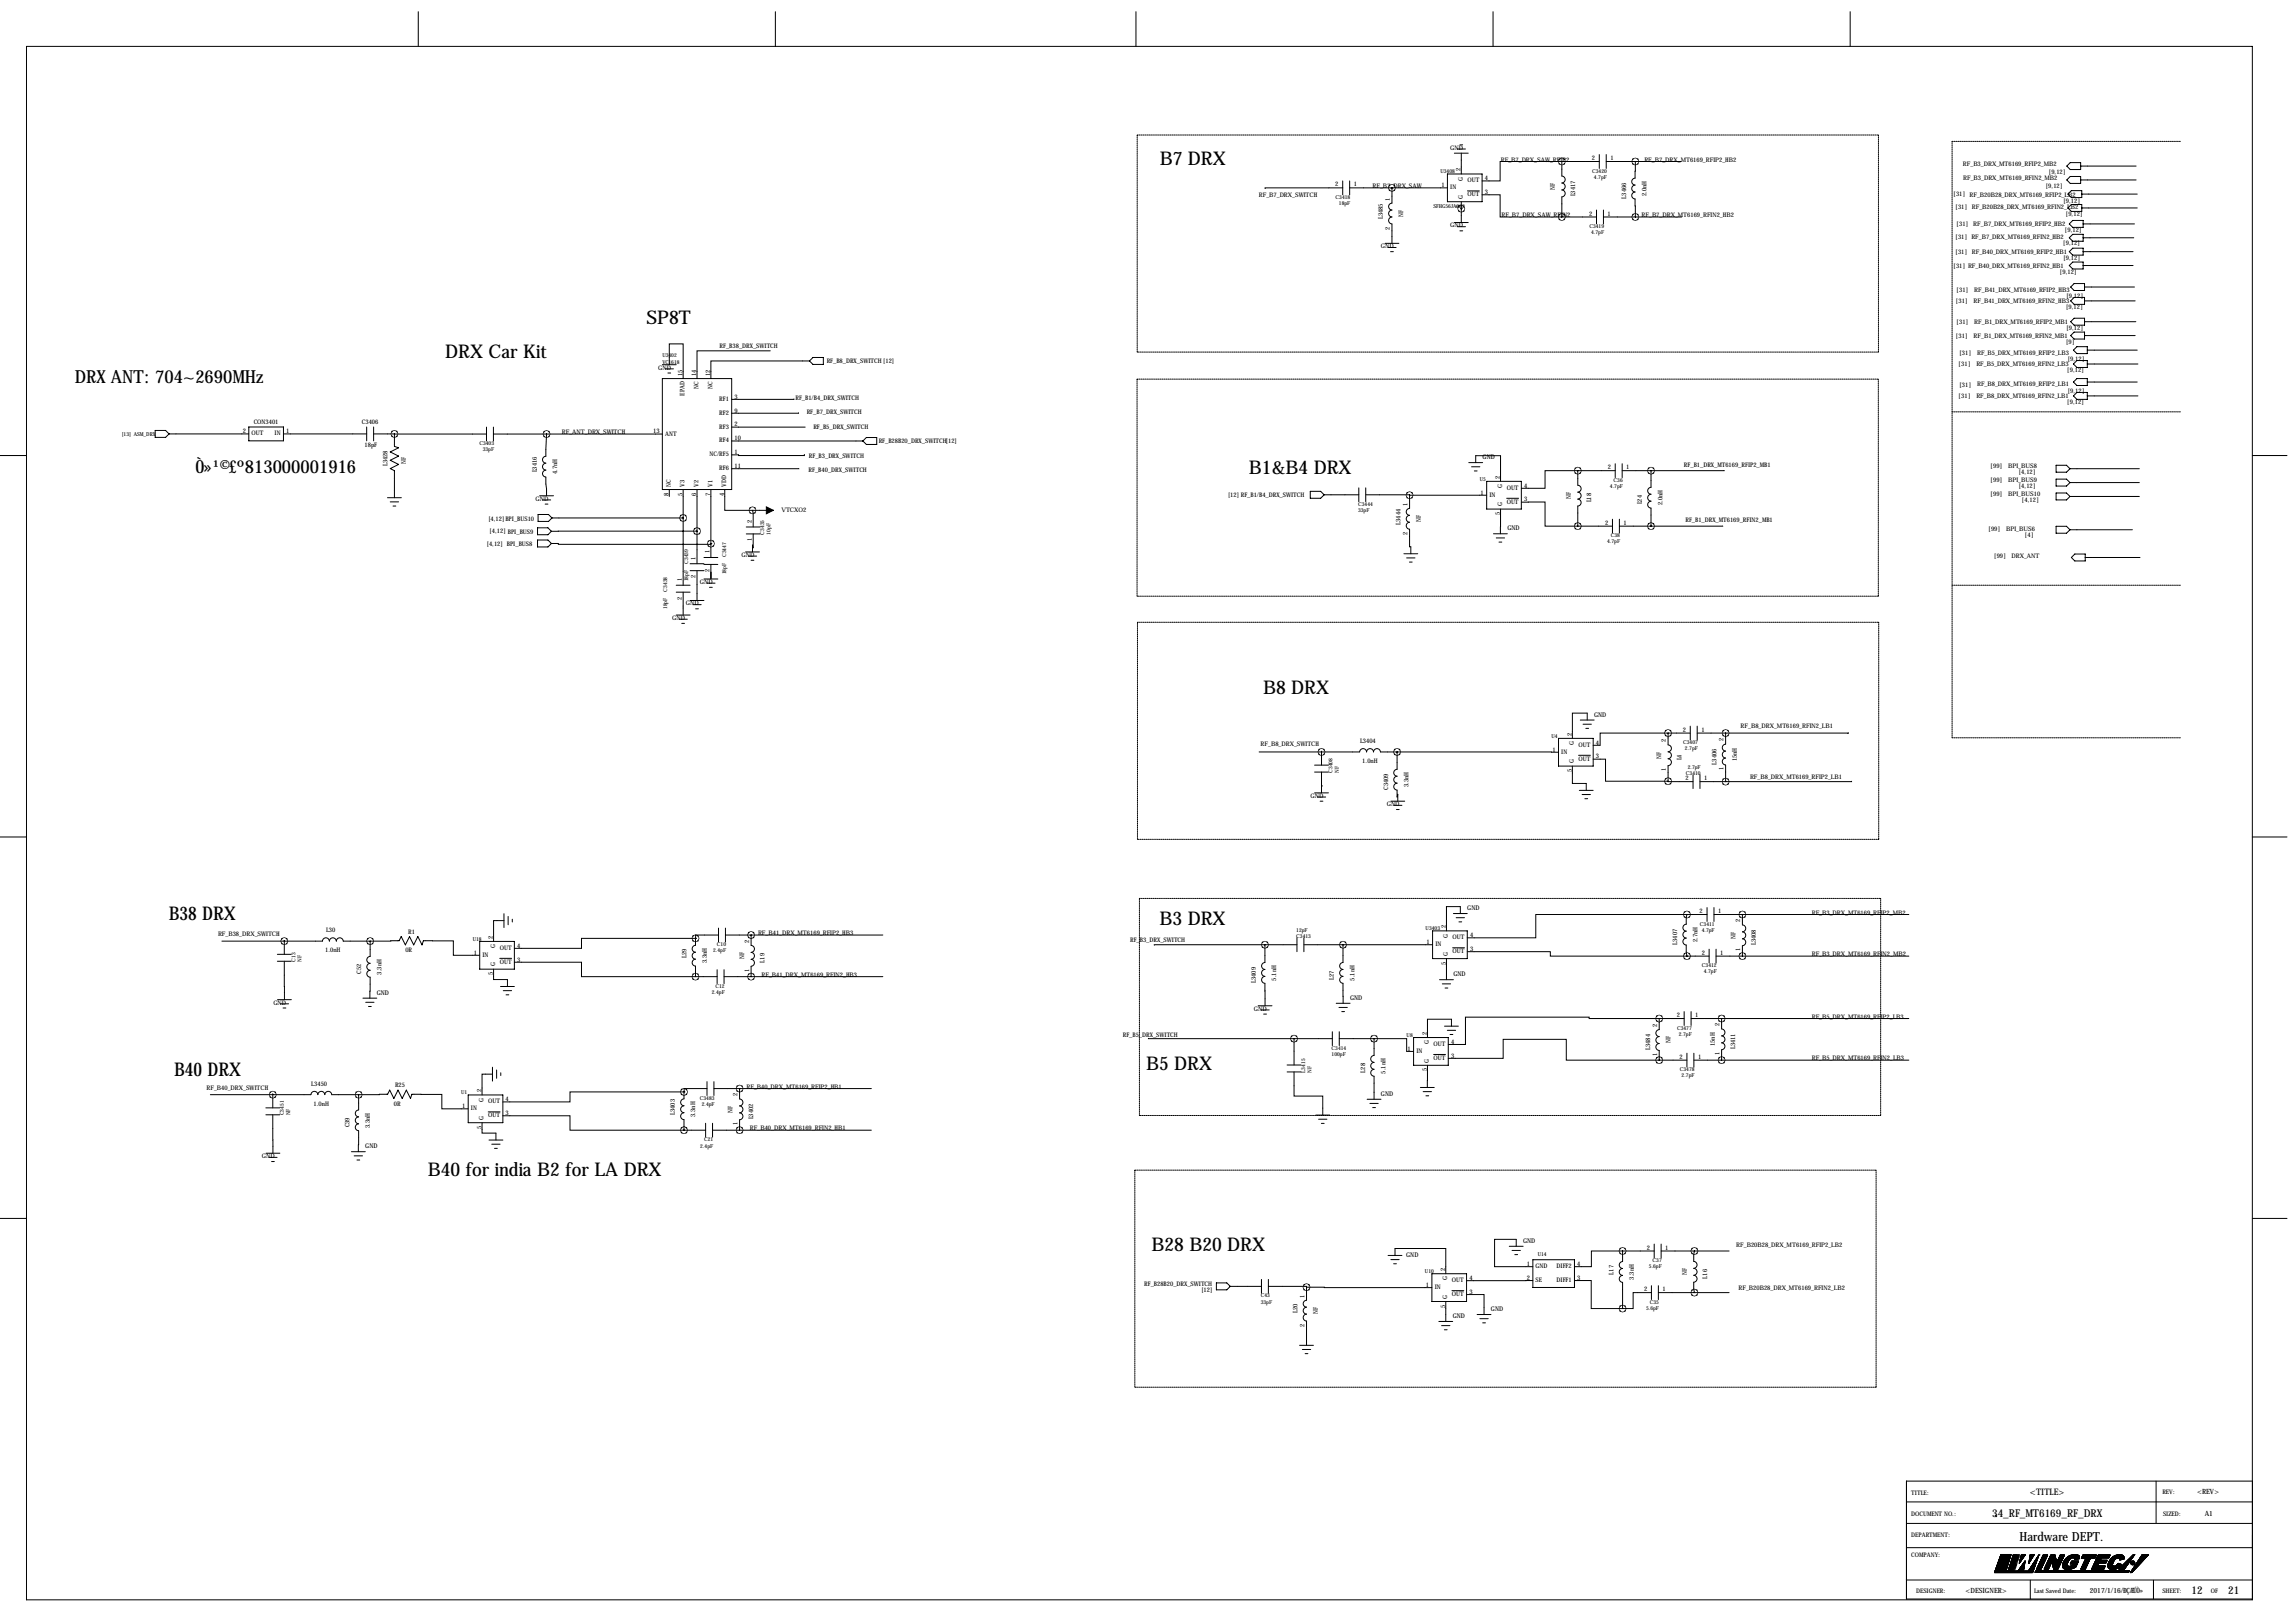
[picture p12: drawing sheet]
<svg xmlns="http://www.w3.org/2000/svg" width="841mm" height="594mm" viewBox="0 0 841 594" stroke-linecap="round" stroke-linejoin="round" font-family="sans-serif">
<defs><g id="words">
<g font-size="6.9">
<text x="424.8" y="60.4">B7 DRX</text>
<text x="236.8" y="118.6">SP8T</text>
<text x="163.1" y="131.3">DRX Car Kit</text>
<text x="457.4" y="173.6">B1&amp;B4 DRX</text>
<text x="462.7" y="254.2">B8 DRX</text>
<text x="61.8" y="337.1">B38 DRX</text>
<text x="424.7" y="338.7">B3 DRX</text>
<text x="63.8" y="394">B40 DRX</text>
<text x="419.8" y="391.8">B5 DRX</text>
<text x="156.7" y="430.8">B40 for india B2 for LA DRX</text>
<text x="421.8" y="458.3">B28 B20 DRX</text>
</g>
<g font-size="6.6">
<text x="27.4" y="140.2">DRX ANT: 704~2690MHz</text>
<text x="71.6" y="173.1">Ò»¹©£º813000001916</text>
</g>
<text font-size="4.6" x="739.7" y="564.3">Hardware DEPT.</text>
<g font-size="4">
<text x="729.7" y="555.5">34_RF_MT6169_RF_DRX</text>
<text x="802.7" y="583.7">12</text>
<text x="816.2" y="584">21</text>
</g>
<text font-size="3.3" x="743.6" y="547.4">&lt;TITLE&gt;</text>
<g font-size="2.6">
<text x="804.8" y="547.2">&lt;REV&gt;</text>
<text x="807.6" y="555.3">A1</text>
<text x="720" y="583.5">&lt;DESIGNER&gt;</text>
<text x="765.5" y="583.6">2017/1/16/ÐÇÆ</text>
<text x="781.4" y="583.6">ÚÒ»</text>
</g>
<g font-size="2.4">
<text x="543.1" y="168.2">GND</text>
<text x="552.1" y="194.2">GND</text>
<text x="583.9" y="262.5">GND</text>
<text x="537.5" y="333.3">GND</text>
<text x="532.4" y="357.6">GND</text>
<text x="138" y="364.3">GND</text>
<text x="494.5" y="366.2">GND</text>
<text x="505.9" y="401.3">GND</text>
<text x="133.8" y="420.5">GND</text>
<text x="557.9" y="455.2">GND</text>
<text x="515.1" y="460.2">GND</text>
<text x="532.1" y="482.7">GND</text>
<text x="546.2" y="480.2">GND</text>
</g>
<g font-size="2.3">
<text x="531.2" y="54.8">GND</text>
<text x="549.8" y="59.2">RF_B7_DRX_SAW_RFIP2</text>
<text x="583.1" y="58.6">2</text>
<text x="589.9" y="58.6">1</text>
<text x="602.3" y="59.2">RF_B7_DRX_MT6169_RFIP2_HB2</text>
<text x="535" y="62.7" transform="rotate(-90 535 62.7)">2</text>
<text x="719" y="60.9">RF_B3_DRX_MT6169_RFIP2_MB2</text>
<text x="719.1" y="65.9">RF_B3_DRX_MT6169_RFIN2_MB2</text>
<text x="750.4" y="63.9">[9,12]</text>
<text x="489.1" y="68.3">2</text>
<text x="495.9" y="68.3">1</text>
<text x="502.8" y="68.8">RF_B7_DRX_SAW</text>
<text x="528" y="68.5">1</text>
<text x="531.2" y="69.4">IN</text>
<text x="535.8" y="66.2" transform="rotate(-90 535.8 66.2)">G</text>
<text x="537.5" y="71.9">OUT</text>
<text x="537.5" y="66.8">OUT</text>
<text x="543.9" y="71.1">3</text>
<text x="543.9" y="66">4</text>
<text x="569.6" y="69.5" transform="rotate(-90 569.6 69.5)">NF</text>
<text x="577" y="72" transform="rotate(-90 577 72)">L3417</text>
<text x="603.1" y="71.9" transform="rotate(-90 603.1 71.9)">2.0nH</text>
<text x="715.5" y="72">[31] RF_B20B28_DRX_MT6169_RFIP2_LB2</text>
<text x="749.2" y="68.9">[9,12]</text>
<text x="461.1" y="72.3">RF_B7_DRX_SWITCH</text>
<text x="509.1" y="73.6" transform="rotate(-90 509.1 73.6)">1</text>
<text x="535" y="76.1" transform="rotate(-90 535 76.1)">5</text>
<text x="535.8" y="72.9" transform="rotate(-90 535.8 72.9)">G</text>
<text x="595.6" y="72.7" transform="rotate(-90 595.6 72.7)">L3466</text>
<text x="716.2" y="76.7">[31]</text>
<text x="722.3" y="76.7">RF_B20B28_DRX_MT6169_RFIN2_LB2</text>
<text x="755.7" y="74.4">[9,12]</text>
<text x="506.6" y="80.3" transform="rotate(-90 506.6 80.3)">L3485</text>
<text x="514" y="79.5" transform="rotate(-90 514 79.5)">NF</text>
<text x="531.2" y="83.3">GND</text>
<text x="550" y="79.5">RF_B7_DRX_SAW_RFIN2</text>
<text x="582.1" y="79">2</text>
<text x="588.9" y="79">1</text>
<text x="601.3" y="79.5">RF_B7_DRX_MT6169_RFIN2_HB2</text>
<text x="716.6" y="82.8">[31]</text>
<text x="722.8" y="82.7">RF_B7_DRX_MT6169_RFIP2_HB2</text>
<text x="756.6" y="79">[9,12]</text>
<text x="509.1" y="84.2" transform="rotate(-90 509.1 84.2)">2</text>
<text x="716.2" y="87.4">[31] RF_B7_DRX_MT6169_RFIN2_HB2</text>
<text x="755.6" y="89.8">[9,12]</text>
<text x="756.3" y="85">[9,12]</text>
<text x="505.8" y="90.9">GND</text>
<text x="716.2" y="93.1">[31]</text>
<text x="722.3" y="92.9">RF_B40_DRX_MT6169_RFIP2_HB1</text>
<text x="755.7" y="95.2">[9,12]</text>
<text x="715.5" y="98.3">[31] RF_B40_DRX_MT6169_RFIN2_HB1</text>
<text x="754.4" y="100.5">[9,12]</text>
<text x="716.6" y="106.9">[31]</text>
<text x="723.2" y="106.9">RF_B41_DRX_MT6169_RFIP2_HB3</text>
<text x="716.3" y="111">[31]</text>
<text x="722.9" y="111">RF_B41_DRX_MT6169_RFIN2_HB3</text>
<text x="756.7" y="113.3">[9,12]</text>
<text x="756.8" y="109.2">[9,12]</text>
<text x="716.6" y="118.6">[31]</text>
<text x="723.2" y="118.6">RF_B1_DRX_MT6169_RFIP2_MB1</text>
<text x="716.3" y="123.7">[31]</text>
<text x="722.9" y="123.7">RF_B1_DRX_MT6169_RFIN2_MB1</text>
<text x="756.7" y="126">[9]</text>
<text x="756.8" y="120.9">[9,12]</text>
<text x="263.6" y="127.5">RF_B38_DRX_SWITCH</text>
<text x="717.6" y="130">[31]</text>
<text x="724.2" y="130">RF_B5_DRX_MT6169_RFIP2_LB3</text>
<text x="241.1" y="135.4">GND</text>
<text x="250" y="137.6" transform="rotate(-90 250 137.6)">15</text>
<text x="255.1" y="137.6" transform="rotate(-90 255.1 137.6)">14</text>
<text x="260.1" y="137.6" transform="rotate(-90 260.1 137.6)">12</text>
<text x="302.8" y="133.1">RF_B8_DRX_SWITCH[12]</text>
<text x="717.3" y="134.1">[31]</text>
<text x="724" y="134.1">RF_B5_DRX_MT6169_RFIN2_LB3</text>
<text x="757.1" y="136.4">[9,12]</text>
<text x="757.3" y="132.3">[9,12]</text>
<text x="255.9" y="142.4" transform="rotate(-90 255.9 142.4)">NC</text>
<text x="261" y="142.4" transform="rotate(-90 261 142.4)">NC</text>
<text x="717.6" y="141.7">[31]</text>
<text x="724.2" y="141.4">RF_B8_DRX_MT6169_RFIP2_LB1</text>
<text x="757.3" y="143.8">[9,12]</text>
<text x="250.8" y="144.9" transform="rotate(-90 250.8 144.9)">EPAD</text>
<text x="263.4" y="146.8">RF1</text>
<text x="269" y="146">3</text>
<text x="291.4" y="146.6">RF_B1/B4_DRX_SWITCH</text>
<text x="717.3" y="145.8">[31]</text>
<text x="724" y="145.8">RF_B8_DRX_MT6169_RFIN2_LB1</text>
<text x="757.1" y="148.1">[9,12]</text>
<text x="92.9" y="155.4">CON3401</text>
<text x="132.6" y="155.1">C3406</text>
<text x="263.4" y="151.9">RF2</text>
<text x="269" y="151.1">9</text>
<text x="295.5" y="151.6">RF_B7_DRX_SWITCH</text>
<text x="88.9" y="158.7">2</text>
<text x="92.2" y="159.5">OUT</text>
<text x="100.6" y="159.5">IN</text>
<text x="104.9" y="158.7">1</text>
<text x="205.8" y="159">RF_ANT_DRX_SWITCH</text>
<text x="239.2" y="158.7">13</text>
<text x="243.6" y="159.5">ANT</text>
<text x="263.4" y="157">RF3</text>
<text x="269" y="156.2">2</text>
<text x="269" y="161.3">10</text>
<text x="297.9" y="156.9">RF_B5_DRX_SWITCH</text>
<text x="133.5" y="163.8">18pF</text>
<text x="259.9" y="167.1">NC/RF5</text>
<text x="263.4" y="162.1">RF4</text>
<text x="269" y="166.3">1</text>
<text x="296.3" y="167.7">RF_B3_DRX_SWITCH</text>
<text x="321.9" y="162.4">RF_B28B20_DRX_SWITCH[12]</text>
<text x="141.9" y="170.7" transform="rotate(-90 141.9 170.7)">L3428</text>
<text x="148.6" y="170.1" transform="rotate(-90 148.6 170.1)">NF</text>
<text x="196.6" y="173" transform="rotate(-90 196.6 173)">L3416</text>
<text x="204.1" y="173.7" transform="rotate(-90 204.1 173.7)">4.7nH</text>
<text x="263.4" y="172.2">RF6</text>
<text x="269" y="171.4">11</text>
<text x="296.2" y="172.7">RF_B40_DRX_SWITCH</text>
<text x="589" y="171.9">2</text>
<text x="595.7" y="171.9">1</text>
<text x="616.8" y="171">RF_B1_DRX_MT6169_RFIP2_MB1</text>
<text x="729" y="171.4">[99]</text>
<text x="735.6" y="171.4">BPI_BUS8</text>
<text x="739.4" y="173.7">[4,12]</text>
<text x="245.7" y="178.3" transform="rotate(-90 245.7 178.3)">NC</text>
<text x="250.8" y="178.3" transform="rotate(-90 250.8 178.3)">V3</text>
<text x="255.9" y="178.3" transform="rotate(-90 255.9 178.3)">V2</text>
<text x="261" y="178.3" transform="rotate(-90 261 178.3)">V1</text>
<text x="266" y="178.3" transform="rotate(-90 266 178.3)">VDD</text>
<text x="549.4" y="175.3" transform="rotate(-90 549.4 175.3)">2</text>
<text x="550.2" y="178.8" transform="rotate(-90 550.2 178.8)">G</text>
<text x="551.9" y="179.4">OUT</text>
<text x="558.3" y="178.6">4</text>
<text x="729" y="176.5">[99]</text>
<text x="735.6" y="176.5">BPI_BUS9</text>
<text x="739.4" y="178.8">[4,12]</text>
<text x="196.1" y="183.4">GND</text>
<text x="244.9" y="181.5" transform="rotate(-90 244.9 181.5)">8</text>
<text x="250" y="181.5" transform="rotate(-90 250 181.5)">5</text>
<text x="255.1" y="181.5" transform="rotate(-90 255.1 181.5)">6</text>
<text x="260.1" y="181.5" transform="rotate(-90 260.1 181.5)">7</text>
<text x="265.2" y="181.5" transform="rotate(-90 265.2 181.5)">4</text>
<text x="449.8" y="182">[12] RF_B1/B4_DRX_SWITCH</text>
<text x="515.6" y="185.4" transform="rotate(-90 515.6 185.4)">1</text>
<text x="542.4" y="181.1">1</text>
<text x="545.6" y="181.9">IN</text>
<text x="550.2" y="185.4" transform="rotate(-90 550.2 185.4)">G</text>
<text x="551.9" y="184.5">OUT</text>
<text x="558.3" y="183.7">3</text>
<text x="575.4" y="182.8" transform="rotate(-90 575.4 182.8)">NF</text>
<text x="582.9" y="184" transform="rotate(-90 582.9 184)">L18</text>
<text x="601.5" y="184.8" transform="rotate(-90 601.5 184.8)">L24</text>
<text x="608.9" y="185.1" transform="rotate(-90 608.9 185.1)">2.0nH</text>
<text x="729" y="181.6">[99]</text>
<text x="735.6" y="181.6">BPI_BUS10</text>
<text x="740.5" y="183.9">[4,12]</text>
<text x="178.9" y="190.7">[4,12] BPI_BUS10</text>
<text x="275.4" y="191.5" transform="rotate(-90 275.4 191.5)">2</text>
<text x="286.2" y="187.5">VTCXO2</text>
<text x="520.5" y="191.3" transform="rotate(-90 520.5 191.3)">NF</text>
<text x="549.4" y="188.7" transform="rotate(-90 549.4 188.7)">5</text>
<text x="617.4" y="191.2">RF_B1_DRX_MT6169_RFIN2_MB1</text>
<text x="179.4" y="195.1">[4,12] BPI_BUS9</text>
<text x="513" y="192.1" transform="rotate(-90 513 192.1)">L3444</text>
<text x="515.6" y="196" transform="rotate(-90 515.6 196)">2</text>
<text x="587.9" y="192.2">2</text>
<text x="594.7" y="192.2">1</text>
<text x="728.3" y="194.5">[99]</text>
<text x="734.9" y="194.5">BPI_BUS6</text>
<text x="741.6" y="196.9">[4]</text>
<text x="178.4" y="199.9">[4,12] BPI_BUS8</text>
<text x="259.9" y="202.7" transform="rotate(-90 259.9 202.7)">1</text>
<text x="271.6" y="203.9">GND</text>
<text x="275.4" y="198.3" transform="rotate(-90 275.4 198.3)">1</text>
<text x="254.8" y="204.9" transform="rotate(-90 254.8 204.9)">1</text>
<text x="259.9" y="209.4" transform="rotate(-90 259.9 209.4)">2</text>
<text x="730.4" y="204.5">[99]</text>
<text x="736.8" y="204.5">DRX_ANT</text>
<text x="249.7" y="212.8" transform="rotate(-90 249.7 212.8)">1</text>
<text x="254.8" y="211.7" transform="rotate(-90 254.8 211.7)">2</text>
<text x="256.3" y="213.8">GND</text>
<text x="249.7" y="219.6" transform="rotate(-90 249.7 219.6)">2</text>
<text x="251.3" y="221.7">GND</text>
<text x="246.2" y="227">GND</text>
<text x="575.7" y="269.4" transform="rotate(-90 575.7 269.4)">2</text>
<text x="616.4" y="268">2</text>
<text x="623.2" y="268">1</text>
<text x="637.6" y="266.7">RF_B8_DRX_MT6169_RFIN2_LB1</text>
<text x="461.8" y="273.1">RF_B8_DRX_SWITCH</text>
<text x="498.2" y="272.1">L3404</text>
<text x="568.7" y="275.3">1</text>
<text x="576.5" y="272.9" transform="rotate(-90 576.5 272.9)">G</text>
<text x="578.2" y="273.5">OUT</text>
<text x="584.6" y="272.7">4</text>
<text x="610.3" y="271.8" transform="rotate(-90 610.3 271.8)">2</text>
<text x="631.3" y="271.5" transform="rotate(-90 631.3 271.5)">2</text>
<text x="499" y="279.6">1.0nH</text>
<text x="571.9" y="276.1">IN</text>
<text x="576.5" y="279.6" transform="rotate(-90 576.5 279.6)">G</text>
<text x="578.2" y="278.6">OUT</text>
<text x="584.6" y="277.8">3</text>
<text x="608.5" y="277.9" transform="rotate(-90 608.5 277.9)">NF</text>
<text x="615.9" y="278.5" transform="rotate(-90 615.9 278.5)">L4</text>
<text x="628.8" y="280" transform="rotate(-90 628.8 280)">L3406</text>
<text x="636.3" y="278.9" transform="rotate(-90 636.3 278.9)">15nH</text>
<text x="575.7" y="282.8" transform="rotate(-90 575.7 282.8)">5</text>
<text x="610.3" y="282.4" transform="rotate(-90 610.3 282.4)">1</text>
<text x="617.5" y="285.8">2</text>
<text x="624.2" y="285.8">1</text>
<text x="631.3" y="282.1" transform="rotate(-90 631.3 282.1)">1</text>
<text x="641" y="285.2">RF_B8_DRX_MT6169_RFIP2_LB1</text>
<text x="480" y="292.2">GND</text>
<text x="508.5" y="289.4" transform="rotate(-90 508.5 289.4)">C3409</text>
<text x="515.9" y="288.4" transform="rotate(-90 515.9 288.4)">3.3nH</text>
<text x="507.9" y="295.2">GND</text>
<text x="622.6" y="334.4">2</text>
<text x="629.4" y="334.4">1</text>
<text x="663.7" y="334.9">RF_B3_DRX_MT6169_RFIP2_MB2</text>
<text x="119.4" y="341.4">L30</text>
<text x="529.6" y="339.9" transform="rotate(-90 529.6 339.9)">2</text>
<text x="637.5" y="337.7" transform="rotate(-90 637.5 337.7)">2</text>
<text x="79.9" y="342.9">RF_B38_DRX_SWITCH</text>
<text x="149.5" y="342">R1</text>
<text x="180.5" y="343.8" transform="rotate(-90 180.5 343.8)">2</text>
<text x="181.3" y="347.3" transform="rotate(-90 181.3 347.3)">G</text>
<text x="183.1" y="347.9">OUT</text>
<text x="189.4" y="347.1">4</text>
<text x="274.4" y="345.3" transform="rotate(-90 274.4 345.3)">2</text>
<text x="277.7" y="342.5">RF_B41_DRX_MT6169_RFIP2_HB3</text>
<text x="414" y="345">RF_B3_DRX_SWITCH</text>
<text x="522.6" y="345.8">1</text>
<text x="525.8" y="346.6">IN</text>
<text x="530.4" y="343.4" transform="rotate(-90 530.4 343.4)">G</text>
<text x="532.1" y="344">OUT</text>
<text x="538.5" y="343.2">4</text>
<text x="614.4" y="346" transform="rotate(-90 614.4 346)">L3407</text>
<text x="621.8" y="345.1" transform="rotate(-90 621.8 345.1)">2.7nH</text>
<text x="635.7" y="343.8" transform="rotate(-90 635.7 343.8)">NF</text>
<text x="643.2" y="346.2" transform="rotate(-90 643.2 346.2)">L3408</text>
<text x="119.1" y="348.8">1.0nH</text>
<text x="148.5" y="348.7">0R</text>
<text x="173.5" y="349.6">1</text>
<text x="176.7" y="350.4">IN</text>
<text x="181.3" y="353.9" transform="rotate(-90 181.3 353.9)">G</text>
<text x="183.1" y="353">OUT</text>
<text x="189.4" y="352.2">3</text>
<text x="251.5" y="351" transform="rotate(-90 251.5 351)">L29</text>
<text x="258.9" y="352.9" transform="rotate(-90 258.9 352.9)">3.3nH</text>
<text x="272.6" y="351.3" transform="rotate(-90 272.6 351.3)">NF</text>
<text x="280" y="352.6" transform="rotate(-90 280 352.6)">L19</text>
<text x="529.6" y="353.3" transform="rotate(-90 529.6 353.3)">5</text>
<text x="530.4" y="350.1" transform="rotate(-90 530.4 350.1)">G</text>
<text x="532.1" y="349.1">OUT</text>
<text x="538.5" y="348.3">3</text>
<text x="623.3" y="349.7">2</text>
<text x="630.1" y="349.7">1</text>
<text x="637.5" y="348.3" transform="rotate(-90 637.5 348.3)">1</text>
<text x="663.7" y="350.2">RF_B3_DRX_MT6169_RFIN2_MB2</text>
<text x="132.3" y="356.7" transform="rotate(-90 132.3 356.7)">C52</text>
<text x="139.7" y="356.9" transform="rotate(-90 139.7 356.9)">3.3nH</text>
<text x="180.5" y="357.2" transform="rotate(-90 180.5 357.2)">5</text>
<text x="274.4" y="355.8" transform="rotate(-90 274.4 355.8)">1</text>
<text x="278.9" y="357.7">RF_B41_DRX_MT6169_RFIN2_HB3</text>
<text x="460" y="360" transform="rotate(-90 460 360)">L3409</text>
<text x="467.5" y="359.2" transform="rotate(-90 467.5 359.2)">5.1nH</text>
<text x="488.6" y="358.8" transform="rotate(-90 488.6 358.8)">L27</text>
<text x="496.1" y="359.2" transform="rotate(-90 496.1 359.2)">5.1nH</text>
<text x="100.1" y="367.9">GND</text>
<text x="459.3" y="370.1">GND</text>
<text x="607" y="376.1" transform="rotate(-90 607 376.1)">2</text>
<text x="614.2" y="372.5">2</text>
<text x="621" y="372.5">1</text>
<text x="629.9" y="375.8" transform="rotate(-90 629.9 375.8)">2</text>
<text x="663.7" y="373">RF_B5_DRX_MT6169_RFIP2_LB3</text>
<text x="411.3" y="379.6">RF_B5_DRX_SWITCH</text>
<text x="522.6" y="379" transform="rotate(-90 522.6 379)">2</text>
<text x="523.4" y="382.5" transform="rotate(-90 523.4 382.5)">G</text>
<text x="525.1" y="383.1">OUT</text>
<text x="531.5" y="382.3">4</text>
<text x="611.9" y="382.2" transform="rotate(-90 611.9 382.2)">NF</text>
<text x="628.1" y="383.2" transform="rotate(-90 628.1 383.2)">15nH</text>
<text x="515.6" y="384.8">1</text>
<text x="518.8" y="385.6">IN</text>
<text x="523.4" y="389.1" transform="rotate(-90 523.4 389.1)">G</text>
<text x="525.1" y="388.2">OUT</text>
<text x="531.5" y="387.4">3</text>
<text x="604.5" y="384.6" transform="rotate(-90 604.5 384.6)">L3484</text>
<text x="607" y="386.7" transform="rotate(-90 607 386.7)">1</text>
<text x="615.2" y="387.8">2</text>
<text x="622" y="387.8">1</text>
<text x="629.9" y="386.4" transform="rotate(-90 629.9 386.4)">1</text>
<text x="635.5" y="384.3" transform="rotate(-90 635.5 384.3)">L3411</text>
<text x="663.7" y="388.3">RF_B5_DRX_MT6169_RFIN2_LB3</text>
<text x="500" y="392.8" transform="rotate(-90 500 392.8)">L28</text>
<text x="507.5" y="393.2" transform="rotate(-90 507.5 393.2)">5.1nH</text>
<text x="522.6" y="392.4" transform="rotate(-90 522.6 392.4)">5</text>
<text x="75.6" y="399.2">RF_B40_DRX_SWITCH</text>
<text x="114" y="397.6">L3450</text>
<text x="144.7" y="398.2">R25</text>
<text x="176.3" y="400" transform="rotate(-90 176.3 400)">2</text>
<text x="270.2" y="401.5" transform="rotate(-90 270.2 401.5)">2</text>
<text x="273.5" y="398.7">RF_B40_DRX_MT6169_RFIP2_HB1</text>
<text x="114.9" y="405.1">1.0nH</text>
<text x="144.3" y="404.9">0R</text>
<text x="169.3" y="405.9">1</text>
<text x="172.5" y="406.7">IN</text>
<text x="177.1" y="403.5" transform="rotate(-90 177.1 403.5)">G</text>
<text x="178.8" y="404.1">OUT</text>
<text x="185.2" y="403.3">4</text>
<text x="268.4" y="407.6" transform="rotate(-90 268.4 407.6)">NF</text>
<text x="128.1" y="412.9" transform="rotate(-90 128.1 412.9)">C39</text>
<text x="135.5" y="413.2" transform="rotate(-90 135.5 413.2)">3.3nH</text>
<text x="176.3" y="413.4" transform="rotate(-90 176.3 413.4)">5</text>
<text x="177.1" y="410.2" transform="rotate(-90 177.1 410.2)">G</text>
<text x="178.8" y="409.2">OUT</text>
<text x="185.2" y="408.4">3</text>
<text x="247.2" y="408.4" transform="rotate(-90 247.2 408.4)">L3403</text>
<text x="254.7" y="409.1" transform="rotate(-90 254.7 409.1)">3.3nH</text>
<text x="270.2" y="412.1" transform="rotate(-90 270.2 412.1)">1</text>
<text x="274.7" y="413.9">RF_B40_DRX_MT6169_RFIN2_HB1</text>
<text x="275.8" y="410" transform="rotate(-90 275.8 410)">L3402</text>
<text x="95.9" y="424.1">GND</text>
<text x="603.2" y="457.7">2</text>
<text x="610" y="457.7">1</text>
<text x="636" y="456.6">RF_B20B28_DRX_MT6169_RFIP2_LB2</text>
<text x="529.3" y="465.5" transform="rotate(-90 529.3 465.5)">2</text>
<text x="559.3" y="463.7">1</text>
<text x="562.5" y="464.5">GND</text>
<text x="570.2" y="464.5">DIFF2</text>
<text x="577.7" y="463.7">4</text>
<text x="591.1" y="466.8" transform="rotate(-90 591.1 466.8)">L17</text>
<text x="617.9" y="467.1" transform="rotate(-90 617.9 467.1)">NF</text>
<text x="419.1" y="471.1">RF_B28B20_DRX_SWITCH</text>
<text x="440.1" y="473.3">[12]</text>
<text x="522.3" y="471.3">1</text>
<text x="525.5" y="472.1">IN</text>
<text x="530.1" y="469" transform="rotate(-90 530.1 469)">G</text>
<text x="531.8" y="469.6">OUT</text>
<text x="538.2" y="473.9">3</text>
<text x="538.2" y="468.8">4</text>
<text x="559.3" y="468.8">2</text>
<text x="562.5" y="469.6">SE</text>
<text x="570.2" y="469.6">DIFF1</text>
<text x="577.7" y="468.8">3</text>
<text x="598.5" y="468.7" transform="rotate(-90 598.5 468.7)">3.3nH</text>
<text x="602.2" y="472.9">2</text>
<text x="609" y="472.9">1</text>
<text x="625.3" y="468.3" transform="rotate(-90 625.3 468.3)">L16</text>
<text x="636.8" y="472.5">RF_B20B28_DRX_MT6169_RFIN2_LB2</text>
<text x="477.8" y="475.5" transform="rotate(-90 477.8 475.5)">1</text>
<text x="529.3" y="478.9" transform="rotate(-90 529.3 478.9)">5</text>
<text x="530.1" y="475.7" transform="rotate(-90 530.1 475.7)">G</text>
<text x="531.8" y="474.7">OUT</text>
<text x="475.3" y="481" transform="rotate(-90 475.3 481)">L20</text>
<text x="482.7" y="481.3" transform="rotate(-90 482.7 481.3)">NF</text>
<text x="477.8" y="486" transform="rotate(-90 477.8 486)">2</text>
<text x="700.1" y="547.5">TITLE:</text>
<text x="792.1" y="547.3">REV:</text>
<text x="700.1" y="555.2">DOCUMENT NO.:</text>
<text x="792.3" y="555.2">SIZED:</text>
<text x="700.1" y="562.8">DEPARTMENT:</text>
<text x="700.1" y="570.4">COMPANY:</text>
<text x="701.9" y="583.6">DESIGNER:</text>
<text x="745.1" y="583.6">Last Saved Date:</text>
<text x="792.1" y="583.6">SHEET:</text>
<text x="809.9" y="583.4">OF</text>
</g>
<g font-size="2">
<text x="527.7" y="63.5">U3408</text>
<text x="583.2" y="63.2">C3420</text>
<text x="583.9" y="65.5">4.7pF</text>
<text x="489.2" y="72.9">C3418</text>
<text x="490.5" y="75.2">18pF</text>
<text x="525.1" y="76.2">SFHG56JA002</text>
<text x="582.2" y="83.5">C3419</text>
<text x="582.9" y="85.8">4.7pF</text>
<text x="242.6" y="130.8">U3402</text>
<text x="242.6" y="133.3">VC1618</text>
<text x="44.6" y="159.8">[13] ASM_DRX</text>
<text x="175.6" y="163">C3403</text>
<text x="176.8" y="165.3">33pF</text>
<text x="542" y="176">U5</text>
<text x="589.7" y="178.7">4.7pF</text>
<text x="591.1" y="176.4">C36</text>
<text x="497.5" y="185.3">C3444</text>
<text x="497.5" y="187.6">33pF</text>
<text x="280" y="195.8" transform="rotate(-90 280 195.8)">C3435</text>
<text x="282.2" y="195.8" transform="rotate(-90 282.2 195.8)">10pF</text>
<text x="590.1" y="196.8">C38</text>
<text x="588.7" y="199.1">4.7pF</text>
<text x="252" y="206.6" transform="rotate(-90 252 206.6)">C3439</text>
<text x="266" y="204" transform="rotate(-90 266 204)">C3447</text>
<text x="252" y="212.9" transform="rotate(-90 252 212.9)">18pF</text>
<text x="266" y="210.4" transform="rotate(-90 266 210.4)">18pF</text>
<text x="244.4" y="216.7" transform="rotate(-90 244.4 216.7)">C3438</text>
<text x="244.4" y="223.1" transform="rotate(-90 244.4 223.1)">18pF</text>
<text x="568.4" y="270.2">U4</text>
<text x="616.5" y="272.6">C3407</text>
<text x="617.2" y="274.8">2.7pF</text>
<text x="618.2" y="281.5">2.7pF</text>
<text x="488.1" y="283" transform="rotate(-90 488.1 283)">C3408</text>
<text x="490.4" y="283" transform="rotate(-90 490.4 283)">NF</text>
<text x="617.5" y="283.8">C3410</text>
<text x="474.8" y="341.2">12pF</text>
<text x="522.2" y="340.7">U3403</text>
<text x="622.7" y="339">C3411</text>
<text x="623.4" y="341.3">4.7pF</text>
<text x="173.2" y="344.5">U18</text>
<text x="262.6" y="346.5">C10</text>
<text x="474.8" y="343.5">C3413</text>
<text x="108.2" y="352.3" transform="rotate(-90 108.2 352.3)">C13</text>
<text x="110.5" y="352.3" transform="rotate(-90 110.5 352.3)">NF</text>
<text x="261.3" y="348.8">2.4pF</text>
<text x="623.4" y="354.2">C3412</text>
<text x="624.1" y="356.5">4.7pF</text>
<text x="260.7" y="364.1">2.4pF</text>
<text x="262.1" y="361.8">C12</text>
<text x="614.3" y="377.1">C3477</text>
<text x="515.3" y="379.7">U8</text>
<text x="615" y="379.4">2.7pF</text>
<text x="487.8" y="384.5">C3414</text>
<text x="487.8" y="386.8">100pF</text>
<text x="478.1" y="392.9" transform="rotate(-90 478.1 392.9)">L3415</text>
<text x="480.4" y="392.9" transform="rotate(-90 480.4 392.9)">NF</text>
<text x="615.3" y="392.3">C3478</text>
<text x="616" y="394.6">2.7pF</text>
<text x="169" y="400.8">U1</text>
<text x="256.4" y="402.8">C3483</text>
<text x="257" y="405">2.4pF</text>
<text x="104" y="408.6" transform="rotate(-90 104 408.6)">C3451</text>
<text x="106.3" y="408.6" transform="rotate(-90 106.3 408.6)">NF</text>
<text x="257.9" y="418">C21</text>
<text x="256.5" y="420.3">2.4pF</text>
<text x="563.3" y="460.1">U14</text>
<text x="522" y="466.3">U10</text>
<text x="604" y="464.5">5.6pF</text>
<text x="605.4" y="462.2">C37</text>
<text x="461.8" y="475.2">C43</text>
<text x="461.8" y="477.5">33pF</text>
<text x="603" y="479.8">5.6pF</text>
<text x="604.3" y="477.5">C35</text>
</g>
</g></defs>
<circle cx="731.1" cy="555.5" r=".15" fill="#000"/>
<g fill="none" stroke="#000" stroke-width=".37">
<path d="M9.7 17h815.3v568.9h-815.3zM153.2 4.3v12.7M284 4.3v12.7M416.1 4.3v12.7M546.9 4.3v12.7M677.7 4.3v12.7M532.7 56.1h5.1M533.8 54.6h3M534.8 53.1h1M535.3 56.1v7.6M572.1 59.2h-22.6v7.1h-6.6M572.1 59.2v5.3"/>
<path d="M572.1 59.2h13.7M585.8 56.6v5.1M588.4 56.6v5.1M588.4 59.2h27.4M599 59.2l-.1 6a1.27 1.27 0 0 0-1.2 1.3 1.27 1.27 0 0 0 1.2 1.3 1.27 1.27 0 0 0-1.2 1.3 1.27 1.27 0 0 0 1.2 1.2 1.27 1.27 0 0 0-1.2 1.3 1.27 1.27 0 0 0 1.2 1.3l.1 6.6M491.8 68.8h-28.4v.3M491.8 66.3v5M494.4 66.3v5M494.4 68.8h35.8M509.9 68.8v5.6a1.27 1.27 0 0 0-1.2 1.3 1.27 1.27 0 0 0 1.2 1.2 1.27 1.27 0 0 0-1.2 1.3 1.27 1.27 0 0 0 1.2 1.3 1.27 1.27 0 0 0-1.2 1.2 1.27 1.27 0 0 0 1.2 1.3v7.1M530.2 63.7h12.7v10.2h-12.7zM535 76.4h.3"/>
<path d="M535.3 76.4h.1M535.3 73.9v7.6M537.5 69.9h4.4M542.9 71.3h6.6v8.2h22.6M572.1 79.5h12.7M572.1 69.6a1.27 1.27 0 0 1 1.2 1.2 1.27 1.27 0 0 1-1.2 1.3v7.4M572.1 67a1.27 1.27 0 0 1 1.2 1.3 1.27 1.27 0 0 1-1.2 1.3M572.1 64.5a1.27 1.27 0 0 1 1.2 1.3 1.27 1.27 0 0 1-1.2 1.2M584.8 76.9v5.1M587.3 76.9v5.1M587.3 79.5h28.8M757.1 60.8l1.2-1.2h3.9v2.5h-3.9z"/>
<path d="M757.1 65.9l1.2-1.3h3.9v2.6h-3.9zM758.7 69.8h3.9v2.6h-3.9l-1.2-1.3zM758.7 74.9h3.9v2.5h-3.9l-1.2-1.2zM762.2 60.8h20.3M762.2 65.9h20.3M762.6 71.1h20.3M762.6 76.2h20.3M507.3 89.1h5.1M508.4 90.6h3M509.4 92.2h1M532.7 81.5h5.1M533.8 83h3"/>
<path d="M534.8 84.6h1M758 82l1.3-1.3h3.8v2.6h-3.8zM758 87.1l1.3-1.3h3.8v2.6h-3.8zM758 92.2l1.3-1.3h3.8v2.5h-3.8zM758 97.3l1.3-1.3h3.8v2.5h-3.8zM763.1 92.2h18.3M763.1 82h18.8M763.1 87.1h18.5M763.1 97.3h18.3M758.5 105.1l1.3-1.2h3.8v2.5h-3.8zM758.5 110.2l1.3-1.3h3.8v2.6h-3.8zM758.5 117.8l1.3-1.2h3.8v2.5h-3.8z"/>
<path d="M763.6 105.1h18.3M763.6 110.2h18.5M763.6 117.8h18.8M242.6 138.7h25.4v40.6h-25.4zM242.6 133.6h5.1M243.6 135.1h3.1M244.7 136.6h1M245.2 133.6v-7.6h5v12.7M282.1 128.5h-26.8v10.2M296.5 132.2h-36.1v6.5M297.8 130.9h3.8v2.6h-3.8l-1.3-1.3zM758.5 122.9l1.3-1.3h3.8v2.6h-3.8z"/>
<path d="M760.8 138.7h3.8v2.5h-3.8l-1.3-1.3zM760.8 127h3.8v2.5h-3.8l-1.3-1.3zM760.8 132h3.8v2.6h-3.8l-1.3-1.3zM763.6 122.9h18.5M764.6 128.2h18.3M764.6 133.3h18.5M764.6 139.9h18.3M56.8 157.7h3.9l1.2 1.2-1.2 1.3h-3.9zM61.9 158.9h29.2M91.1 156.4h12.7v5.1h-12.7zM103.8 158.9h30.5M134.3 156.4v5.1"/>
<path d="M136.9 156.4v5.1M136.9 158.9h7.6M144.5 158.9l33.7 .1M144.5 158.9v4.6l1.5 .5-3 1.5 3 1.6-3 1.5 3 1.5-3 1.5 1.5 .8v9.9M178.2 156.4v5.1M180.7 156.4v5.1M180.7 159h61.9M200.2 159l-.3 8.1a1.27 1.27 0 0 0-1.2 1.3 1.27 1.27 0 0 0 1.2 1.2 1.27 1.27 0 0 0-1.2 1.3 1.27 1.27 0 0 0 1.2 1.3 1.27 1.27 0 0 0-1.2 1.2 1.27 1.27 0 0 0 1.2 1.3l.3 6.9M268 156.4h26.9M290.8 146.1l-22.8 .2M292.5 151.2l-24.5 .2M760.8 143.7h3.8v2.6h-3.8l-1.3-1.3z"/>
<path d="M764.6 145h18.5M-.1 166.8h9.8M245.2 179.3v2.5M250.2 179.3v35M255.3 179.3v27.2M260.4 179.3v24.9M265.5 179.3v7.6h10.1M268 161.5h48.1M292.6 171.6l-24.6 .1M294.6 166.4v.4h-24v-.2h-2.6M317.3 160.2h3.9v2.6h-3.9l-1.2-1.3zM480 180h3.8l1.2 1.2-1.2 1.3h-3.8z"/>
<path d="M497.7 178.7v5.1M500.3 178.7v5.1M538 169.4h5.1M539 171h3.1M540.1 172.5h1M540.6 169.4v-2.5h9.1v9.4M544.6 176.3h12.7v10.2h-12.7zM578 172.4v5.3a1.27 1.27 0 0 1 1.2 1.3 1.27 1.27 0 0 1-1.2 1.3 1.27 1.27 0 0 1 1.2 1.2 1.27 1.27 0 0 1-1.2 1.3 1.27 1.27 0 0 1 1.2 1.3 1.27 1.27 0 0 1-1.2 1.2v7.4M578 172.4h-12v6.4h-8.7M578 172.4h13.7M591.7 169.8v5.1M594.2 169.8v5.1"/>
<path d="M594.2 172.4h10.6M604.8 172.4v6.1a1.27 1.27 0 0 0-1.2 1.3 1.27 1.27 0 0 0 1.2 1.2 1.27 1.27 0 0 0-1.2 1.3 1.27 1.27 0 0 0 1.2 1.3 1.27 1.27 0 0 0-1.2 1.2 1.27 1.27 0 0 0 1.2 1.3v6.6M631.6 172.3l-26.8 .1M753.2 170.4h3.8l1.2 1.3-1.2 1.2h-3.8zM753.2 175.5h3.8l1.2 1.3-1.2 1.2h-3.8zM758.2 171.7h25.4M758.2 176.8h25.4M825 166.8h12.7M141.9 182.3h5.1M143 183.8h3M144 185.3h1M196.9 193.3h3.8l1.3 1.3-1.3 1.3h-3.8z"/>
<path d="M196.9 197.8h3.8l1.3 1.3-1.3 1.2h-3.8zM197.1 188.4h3.8l1.3 1.3-1.3 1.3h-3.8zM197.7 181.6h5M198.7 183.1h3M199.7 184.6h1M202 199.1h2.5v.3h55.9v-.3M202.2 189.7h48M255.3 194.5l-53.3 .1M260.4 199.1h.1M273.4 195.5h5M273.4 193h5M275.6 186.9l.3 1v5.1"/>
<path d="M275.6 186.9h7.7M275.9 195.5v5.1l-.3-1v2.6M485 181.2h12.7M500.3 181.2l16 .2M516.3 181.4v4.8a1.27 1.27 0 0 0-1.2 1.3 1.27 1.27 0 0 0 1.2 1.2 1.27 1.27 0 0 0-1.2 1.3 1.27 1.27 0 0 0 1.2 1.3 1.27 1.27 0 0 0-1.2 1.3 1.27 1.27 0 0 0 1.2 1.2M516.3 193.8v6.5h.5v2.5M516.3 181.4h28.3M547.1 195.5h5M548.1 197h3M549.1 198.5h1M549.7 186.5l-.1 9M551.9 182.5h4.4"/>
<path d="M557.3 183.9h8.7v8.8h12M578 192.7h12.7M590.7 190.2v5M593.2 190.2v5M593.2 192.7h11.6M631 192.7h-26.2M753.2 180.6h3.8l1.2 1.2-1.2 1.3h-3.8zM753.2 192.8h3.8l1.2 1.2-1.2 1.3h-3.8zM758.2 194h22.9M758.2 181.8h25.4M247.7 214.3h5.1M247.7 216.9h5.1"/>
<path d="M250.2 216.9v8.4M252.8 206.5h5.1M252.8 209h5.1M252.8 219.9h5.1M255.3 209v10.9M257.9 204.2h5M257.9 206.7h5M257.9 212.1h5M258.9 213.6h3M259.9 215.1h1M260.4 206.7v5.4M273.1 202.2h5.1"/>
<path d="M274.1 203.7h3.1M275.1 205.2h1M514.2 202.8h5.1M515.3 204.3h3M516.3 205.9h1M758.7 204.2l1.3-1.3h3.8v2.6h-3.8zM763.8 204.2h20.1M247.7 225.3h5.1M248.7 226.8h3.1M249.7 228.3h1M253.8 221.5h3M254.8 223h1"/>
<path d="M461.2 275.4h36.8a1.27 1.27 0 0 1 1.3-1.2 1.27 1.27 0 0 1 1.3 1.2 1.27 1.27 0 0 1 1.3-1.2 1.27 1.27 0 0 1 1.2 1.2 1.27 1.27 0 0 1 1.3-1.2 1.27 1.27 0 0 1 1.3 1.2h6.1M484.1 275.2v5M511.8 275.4v6.4a1.27 1.27 0 0 0-1.3 1.2 1.27 1.27 0 0 0 1.3 1.3 1.27 1.27 0 0 0-1.3 1.3 1.27 1.27 0 0 0 1.3 1.2 1.27 1.27 0 0 0-1.3 1.3 1.27 1.27 0 0 0 1.2 1.3l.3 4M511.8 275.4l59.1 .1M570.9 270.4h12.7v10.2h-12.7zM578.2 276.6h4.4M578.9 263.7h5M579.9 265.2h3M580.9 266.8h1M581.4 263.7v-2.5h-5.4v9.2M583.6 278h4.5v8.1h22.9M611 268.5v4.3a1.27 1.27 0 0 1 1.2 1.3 1.27 1.27 0 0 1-1.2 1.3 1.27 1.27 0 0 1 1.2 1.2 1.27 1.27 0 0 1-1.2 1.3 1.27 1.27 0 0 1 1.2 1.3 1.27 1.27 0 0 1-1.2 1.2v5.7"/>
<path d="M611 268.5h-24.9v4.5h-2.5M611 268.5h8.2M619.2 266v5M621.7 266v5M621.7 268.5h10.4M632.1 268.5v4.1a1.27 1.27 0 0 0-1.2 1.2 1.27 1.27 0 0 0 1.2 1.3 1.27 1.27 0 0 0-1.2 1.3 1.27 1.27 0 0 0 1.2 1.2 1.27 1.27 0 0 0-1.2 1.3 1.27 1.27 0 0 0 1.2 1.3v6.1M677.1 268.4l-45 .1M481.5 282.8h5.1M481.5 280.2h5.1M481.5 290.4h5.1M482.5 291.9h3.1M483.6 293.4h1"/>
<path d="M484.1 287.9h.1M484.1 282.8v7.6M509.5 293.4h5.1M510.5 295h3M511.5 296.5h1M576 280.6v6.3h5.1v2.6M578.5 289.5h5.1M579.5 291h3.1M580.5 292.5h1.1M611 286.1l9.2 .2M620.2 283.7v5.1M622.7 283.7v5.1"/>
<path d="M622.7 286.3h9.4M678.2 286.2l-46.1 .1M-.1 306.5h9.8M825 306.5h12.7M184.6 337.2h-3.8v7.6M184.6 334.6v5.1M186.1 335.7v3M187.7 336.7v1M263.2 339.9v5.1M265.7 339.9v5.1M532.4 334.6h5.1M533.4 336.1h3"/>
<path d="M534.4 337.6h1M534.9 334.6v-2.6h-5.1v8.9M617.9 334.9l-.2 3.6a1.27 1.27 0 0 0-1.2 1.3 1.27 1.27 0 0 0 1.2 1.2 1.27 1.27 0 0 0-1.2 1.3 1.27 1.27 0 0 0 1.2 1.3 1.27 1.27 0 0 0-1.2 1.2 1.27 1.27 0 0 0 1.2 1.3l.2 4.1M617.9 334.9h-55.3v8.6h-25.1M617.9 334.9h7.4M625.3 332.4v5.1M627.8 332.4v5.1M627.8 334.9h71.4M638.3 334.9v3.9a1.27 1.27 0 0 1 1.2 1.2 1.27 1.27 0 0 1-1.2 1.3 1.27 1.27 0 0 1 1.2 1.3 1.27 1.27 0 0 1-1.2 1.2 1.27 1.27 0 0 1 1.2 1.3 1.27 1.27 0 0 1-1.2 1.3v3.8M101.6 352.1h5.1M101.6 349.5h5.1M104.1 352.1l.1 14"/>
<path d="M104.1 344.4v5.1M120.6 344.7a1.27 1.27 0 0 0-1.2-1.2 1.27 1.27 0 0 0-1.3 1.2h-36.8M120.7 344.7a1.27 1.27 0 0 1 1.2-1.2 1.27 1.27 0 0 1 1.3 1.2 1.27 1.27 0 0 1 1.3-1.2 1.27 1.27 0 0 1 1.2 1.2h9.9M135.6 355.4a1.27 1.27 0 0 0-1.2 1.2 1.27 1.27 0 0 0 1.2 1.3M135.6 352.8a1.27 1.27 0 0 0-1.2 1.3 1.27 1.27 0 0 0 1.2 1.3M135.6 344.7v5.6a1.27 1.27 0 0 0-1.2 1.2 1.27 1.27 0 0 0 1.2 1.3M135.6 344.7l10.6-.2 .8-1.5 1.5 3.1 1.5-3.1 1.5 3.1 1.6-3.1 1.5 3.1 .5-1.6 11 .1v5.3h9.6M135.6 357.9l-.1 7.7M175.7 344.8h12.7v10.2h-12.7zM180.8 355v3.8h5.1v2.5M183.1 351h4.3M188.4 352.4h24.6v5.3h41.8"/>
<path d="M254.8 343.7v2.5a1.27 1.27 0 0 0-1.3 1.3 1.27 1.27 0 0 0 1.2 1.3 1.27 1.27 0 0 0-1.2 1.2 1.27 1.27 0 0 0 1.2 1.3 1.27 1.27 0 0 0-1.2 1.3 1.27 1.27 0 0 0 1.2 1.2l.1 3.9M254.8 343.7h.1M254.8 343.7h-41.8v3.6h-24.6M254.8 357.7h7.9M262.7 355.2v5M263.2 342.5h-8.4v1.2M265.2 355.2v5M265.2 357.7h58.2M265.7 342.5h57.7M275.1 342.5v3.8M275.1 351.4a1.27 1.27 0 0 1 1.3 1.2 1.27 1.27 0 0 1-1.3 1.3v3.8M275.1 348.8a1.27 1.27 0 0 1 1.3 1.3 1.27 1.27 0 0 1-1.3 1.3"/>
<path d="M275.1 346.3a1.27 1.27 0 0 1 1.3 1.3 1.27 1.27 0 0 1-1.3 1.2M463.3 346v6.5a1.27 1.27 0 0 0-1.2 1.3 1.27 1.27 0 0 0 1.2 1.3 1.27 1.27 0 0 0-1.2 1.2 1.27 1.27 0 0 0 1.2 1.3 1.27 1.27 0 0 0-1.2 1.3 1.27 1.27 0 0 0 1.2 1.2l.1 8.3M463.3 346l-40.5 .2M463.3 346h11.8M475.1 343.5v5.1M477.6 343.5v5.1M477.6 346h47.2M491.9 346v6.5a1.27 1.27 0 0 0-1.2 1.3 1.27 1.27 0 0 0 1.2 1.3 1.27 1.27 0 0 0-1.2 1.2 1.27 1.27 0 0 0 1.2 1.3 1.27 1.27 0 0 0-1.2 1.3 1.27 1.27 0 0 0 1.2 1.2l.1 7.4M524.8 340.9h12.7v10.2h-12.7zM527.3 358.8h5.1M529.8 351.1v7.7M532.1 347.1h4.3"/>
<path d="M537.5 348.6h30.4v1.6h50M617.9 350.2h8.2M626.1 347.6v5.1M628.6 347.6v5.1M628.6 350.2h70.6M101.7 366.1h5M102.7 367.7h3M103.7 369.2h1M132.9 365.6h5.1M134 367.1h3M135 368.6h1M183.3 361.3h5.1"/>
<path d="M184.4 362.8h3M185.4 364.4h1M460.9 368.4h5M461.9 369.9h3M462.9 371.4h1M488 377.9v5.1M489.5 367.5h5M490.5 369h3M490.6 377.9v5.1M491.5 370.5h1M528.3 360.3h3.1M529.1 375.8h5.1"/>
<path d="M529.3 361.9h1.1M530.1 377.4h3.1M531.2 378.9h1M531.7 375.8v-2.5h-8.8v6.7M607.8 373v4.1a1.27 1.27 0 0 0-1.2 1.3 1.27 1.27 0 0 0 1.2 1.2 1.27 1.27 0 0 0-1.2 1.3 1.27 1.27 0 0 0 1.2 1.3 1.27 1.27 0 0 0-1.2 1.3 1.27 1.27 0 0 0 1.2 1.2v3.6M607.8 373h-25.7v-.5h-45.3v10h-6.3M607.8 373h9.1M616.9 370.5v5.1M619.5 370.5v5.1M619.5 373h79.7M630.6 373v3.9M630.6 379.4a1.27 1.27 0 0 1 1.3 1.3 1.27 1.27 0 0 1-1.3 1.2"/>
<path d="M630.6 376.9a1.27 1.27 0 0 1 1.3 1.2 1.27 1.27 0 0 1-1.3 1.3M180.4 393.4h-3.8v7.6M180.4 390.9v5.1M181.9 391.9v3M183.4 392.9v1M250.5 399.9v2.6a1.27 1.27 0 0 0-1.2 1.2 1.27 1.27 0 0 0 1.2 1.3M250.5 399.9h.1M250.5 399.9h-41.7v3.7h-24.6M259 398.7h-8.4l-.1 1.2M259 396.2v5M261.5 396.2v5M261.5 398.7h57.7"/>
<path d="M270.9 398.7v3.8M420.7 380.3l53.3 .1M471.5 392.6h5.1M471.5 390.1h5.1M474 392.6v8.8h10.5v7M474 380.4h14M474 380.4v9.7M490.6 380.4h12.7M503.3 380.4v6.2a1.27 1.27 0 0 0-1.2 1.2 1.27 1.27 0 0 0 1.2 1.3 1.27 1.27 0 0 0-1.2 1.3 1.27 1.27 0 0 0 1.2 1.2 1.27 1.27 0 0 0-1.2 1.3 1.27 1.27 0 0 0 1.2 1.3v8.4M503.3 380.4h12v4.7h2.5M517.8 380h12.7v10.2h-12.7zM520.3 398.3h5.1"/>
<path d="M521.3 399.8h3.1M522.9 390.2l-.1 8.1M525.1 386.2h4.4M530.5 387.6h20.1v-6.9h23.1v7.6h34.1M607.8 388.3h10.1M617.9 385.7v5.1M620.5 385.7v5.1M620.5 388.3h78.7M630.6 381.9a1.27 1.27 0 0 1 1.3 1.3 1.27 1.27 0 0 1-1.3 1.3v3.8M77.1 400.9h36.8a1.27 1.27 0 0 1 1.3-1.2 1.27 1.27 0 0 1 1.2 1.2 1.27 1.27 0 0 1 1.3-1.2 1.27 1.27 0 0 1 1.3 1.2 1.27 1.27 0 0 1 1.2-1.2 1.27 1.27 0 0 1 1.3 1.2h9.9M97.4 408.3h5.1M97.4 405.8h5.1"/>
<path d="M99.9 408.3l.1 14.1M99.9 400.7v5.1M131.4 411.6a1.27 1.27 0 0 0-1.3 1.3 1.27 1.27 0 0 0 1.3 1.2M131.4 409.1a1.27 1.27 0 0 0-1.3 1.2 1.27 1.27 0 0 0 1.3 1.3M131.4 400.9v5.6a1.27 1.27 0 0 0-1.3 1.3 1.27 1.27 0 0 0 1.3 1.3M131.4 400.9l10.6-.1 .7-1.5 1.6 3 1.5-3 1.5 3 1.5-3 1.6 3 .5-1.5h10.9v5.3h9.7M131.4 414.1l-.1 7.7M171.5 401h12.7v10.2h-12.7zM176.6 411.2v3.8h5.1v2.5M178.8 407.2h4.4M179.1 417.5h5.1M180.1 419.1h3.1"/>
<path d="M184.2 408.7h24.6v5.2h41.7M250.5 405a1.27 1.27 0 0 0-1.2 1.3 1.27 1.27 0 0 0 1.2 1.2 1.27 1.27 0 0 0-1.2 1.3 1.27 1.27 0 0 0 1.2 1.3v3.8M250.5 413.9h8M258.5 411.4v5.1M261 411.4v5.1M261 413.9h58.2M270.9 407.6a1.27 1.27 0 0 1 1.2 1.3 1.27 1.27 0 0 1-1.2 1.2v3.8M270.9 405a1.27 1.27 0 0 1 1.2 1.3 1.27 1.27 0 0 1-1.2 1.3M270.9 402.5a1.27 1.27 0 0 1 1.2 1.3 1.27 1.27 0 0 1-1.2 1.2M482 408.4h5.1M483 409.9h3.1M484 411.4h1"/>
<path d="M500.8 402.6h5.1M501.8 404.1h3.1M502.8 405.7h1M522.3 401.3h1M97.4 422.4h5.1M98.5 423.9h3M99.5 425.4h1M128.7 421.8h5.1M129.7 423.3h3.1M130.8 424.9h1M181.2 420.6h1M-.1 446.2h9.8"/>
<path d="M508.5 459.8h5M511 459.8v-2.5h18.6v9.2M552.9 456.5h5M553.9 458h3M554.9 459.5h1M555.4 456.5v-2.6h-7.9v10h14M594.4 458.2v3.8a1.27 1.27 0 0 0-1.3 1.3 1.27 1.27 0 0 0 1.2 1.3 1.27 1.27 0 0 0-1.2 1.3 1.27 1.27 0 0 0 1.2 1.2 1.27 1.27 0 0 0-1.2 1.3 1.27 1.27 0 0 0 1.2 1.3l.1 9.6M594.4 458.2h-11.5v5.7h-6.2M594.4 458.2h11.5M605.9 455.6v5.1M608.5 455.6v5.1M608.5 458.2h24.9"/>
<path d="M620.7 458.2l-.3 3.8a1.27 1.27 0 0 1 1.2 1.3 1.27 1.27 0 0 1-1.2 1.2 1.27 1.27 0 0 1 1.2 1.3 1.27 1.27 0 0 1-1.2 1.3 1.27 1.27 0 0 1 1.2 1.3 1.27 1.27 0 0 1-1.2 1.2l.3 3.8M825 446.2h12.7M445.6 469.9h3.8l1.2 1.2-1.2 1.3h-3.8zM450.6 471.1h11.5M462.1 468.6v5.1M464.6 471.1h14v.3M464.6 468.6v5.1M478.6 471.4v4.8a1.27 1.27 0 0 0-1.2 1.3 1.27 1.27 0 0 0 1.2 1.3 1.27 1.27 0 0 0-1.2 1.2 1.27 1.27 0 0 0 1.2 1.3 1.27 1.27 0 0 0-1.2 1.3 1.27 1.27 0 0 0 1.2 1.2v8.9M478.6 471.4l45.9 .2M509.5 461.3h3M510.5 462.9h1M524.5 466.5h12.7v10.2h-12.7z"/>
<path d="M529.6 476.7v7.3M531.8 472.7h4.4M537.2 474.1h6.4v7.4M561.5 469l-24.3 .1M561.5 461.4h15.2v10.1h-15.2zM576.7 469h6.2v10.3h11.5M604.9 473.4h-6.7v5.9h-3.8M604.9 470.9v5.1M607.5 470.9v5.1M607.5 473.4h25.9M476 492.7h5.1M477.1 494.3h3"/>
<path d="M478.1 495.8h1M527 484h5.1M528.1 485.5h3M529.1 487h1M541.1 481.5h5.1M542.1 483h3M543.1 484.5h1M698.3 542.5h126.8v43.1h-126.8zM698.3 558h126.8M698.3 550.1h126.8M730.8 555h.1M789.8 542.5v15.5"/>
<path d="M698.3 578.7h126.8M698.3 566.8h126.8M730.6 576h14M730.6 575.9h14M730.6 575.8h14M730.7 575.7h13.9M730.7 575.6h14M730.8 575.4h14M730.8 575.3l14 .1M730.8 575.3h4M730.9 575.1h4M730.9 575h4"/>
<path d="M731 574.9h4M731 574.8h4M731 574.7h4M731.1 574.6h3.9M731.1 574.4h4M731.2 574.4h3.9M731.2 574.3h3.9M731.3 574.1h3.9M731.3 574h3.9M731.3 573.9h3.9M731.3 573.9h4M731.4 573.6h3.9"/>
<path d="M731.5 573.5h3.9M731.6 573.1h3.9M731.7 573h3.8M731.7 572.8h3.9M731.7 572.7h3.9M731.8 572.6h3.9M731.8 572.5h3.9M731.8 572.4h3.9M731.9 572.3h3.8M731.9 572.2h3.9M732 572.1h3.8M732 572h3.8"/>
<path d="M732.1 571.8h3.8M732.1 571.7h3.8M732.1 571.6h3.8M732.2 571.5h3.8M732.2 571.3h3.8M732.3 571.2h3.8M732.4 570.9h3.8M732.5 570.7h3.7M732.5 570.5h3.8M732.6 570.3h3.8M732.6 570.2h3.8M732.7 570h3.7"/>
<path d="M732.7 569.9h3.8M732.8 569.7h3.7M732.9 569.5h3.8M732.9 569.4h3.8M732.9 569.3h3.8M734.9 575.2h-4M735.1 574.5l-4 .1M735.2 574.2h-4M735.3 573.7l-3.9 .1M735.4 573.3l-3.9 .1M735.5 573.2l-4 .1M735.5 573l-3.9 .1"/>
<path d="M735.6 575.3h.3M735.6 572.9h-3.9M735.6 575h2.5M735.7 574.8h.4M735.8 574.6h2.5M735.8 572.2l-3.9 .1M735.8 574.4h.4M735.8 574.4h1M735.9 571.9h-3.9M736 574.1h.1M736 573.9h1.7M736 571.4l-3.8 .1"/>
<path d="M736.1 573.6h.3M736.1 571.2l-3.8 .1M736.1 573.5h1.9M736.1 571.1h-3.8M736.2 571h-3.9M736.2 570.8h-3.8M736.3 573h2.2M736.3 570.6l-3.8 .1M736.3 572.9h2.5M736.3 570.4l-3.8 .1M736.4 572.5h2.4M736.4 572.5h2.5"/>
<path d="M736.5 569.9l-3.8 .1M736.5 569.7l-3.7 .1M736.6 572.1h2.4M736.6 572h2.5M736.6 569.6h-3.8M736.8 571.6h2.3M736.8 571.6h2.4M736.8 571.4h.5M736.9 573.1l-.7 .1M736.9 571.2h2.4M737 571h.4M737 575.2h-1.4"/>
<path d="M737.1 574h-1.1M737.2 574.7l-1.5 .1M737.2 572.7h-.8M737.4 569.7h.3M737.4 569.7h.8M737.4 572.2l-.9 .1M737.5 573.5l-1.4 .1M737.6 571.8h-.9M737.8 574.3h-1.9M737.9 573l-1.7 .1M737.9 570.1l-.7 .1M738 575.1h-2.4"/>
<path d="M738.1 570.5l-1 .1M738.2 574.6l-2.4 .1M738.3 572.6h-1.9M738.3 571.3l-1.5 .1M738.4 574.2h-2.5M738.4 572.1l-1.9 .1M738.5 570.9h-1.5M738.5 573.8l-2.5 .1M738.6 571.7h-1.9M738.7 573.3l-2.5 .1M739 570l-1.8 .1M739.1 570.4l-2 .1"/>
<path d="M739.2 575.3h2M739.3 575.2h1.9M739.3 569.6h-1.9M739.3 571.2l-2.4 .1M739.4 575h1.9M739.5 574.9h1.8M739.5 570.8h-2.5M739.6 574.8h1.7M739.6 572.6h.1M739.6 572.5h.1M739.6 570.3l-2.4 .1M739.7 574.6h1.6"/>
<path d="M739.7 572.4h.1M739.7 569.9l-2.4 .1M739.8 572.1h.3M739.9 574.4h1.5M739.9 572.3l-.2 .1M739.9 571.6h.5M739.9 569.5h-2.5M740 574.3h1.4M740 572.2l-.3 .1M740 572.1l-.3 .1M740 571.2h.7M740.1 574.1h1.3"/>
<path d="M740.1 572h-.3M740.1 570.7h.9M740.2 574h1.2M740.2 573.9h1.2M740.2 571.9h-.4M740.2 570.4h1.1M740.3 573.9h1.2M740.3 571.8h-.4M740.3 570.2h1M740.3 573.8h1.2M740.3 571.7h-.4M740.4 569.8h1.2"/>
<path d="M740.4 573.7h1.1M740.4 571.5l-.5 .1M740.4 569.7h1.3M740.5 573.6h1M740.5 569.3h1.5M740.5 571.4l-.5 .1M740.6 573.5h.9M740.6 573.4h.9M740.6 571.3l-.6 .1M740.7 573.2h.9M740.8 571.1h-.8M740.8 573h.8"/>
<path d="M740.8 571h-.7M740.9 573h.7M740.9 572.9h.7M740.9 570.9h-.8M741 572.8h.6M741 570.8h-.9M741.1 572.7h.6M741.1 570.6l-.9 .1M741.1 572.6h.6M741.2 572.5h.5M741.2 570.5l-1 .1M741.2 570.4l-1 .1"/>
<path d="M741.3 575.1h-2M741.4 572.3h.3M741.4 574.2h-1.4M741.4 572.2h.3M741.4 570.1l-1.1 .1M741.5 570l-1.2 .1M741.5 572.1h.3M741.5 572h.3M741.5 569.9l-1.2 .1M741.6 573.2l-.9 .1M741.6 571.9h.2M741.7 569.7l-1.3 .1"/>
<path d="M741.7 572.3l-.4 .1M741.8 571.7h.1M741.8 569.6h-1.4M741.8 571.8h-.1M741.9 569.5h-1.5M741.9 569.4h-1.4M743.1 575.3h1.7M743.1 575.2h1.7M743.2 572.6h.1M743.2 575.1h1.7M743.2 572.5h.1M743.2 572.3h.2"/>
<path d="M743.3 572.4l-.1 .1M743.3 572.1h.2M743.3 574.9h1.7M743.3 571.7h.5M743.3 571.6h.5M743.3 571.5h.6M743.4 574.8h1.6M743.4 574.7h1.6M743.4 572.2l-.2 .1M743.4 571.2h.7M743.4 571h.8M743.5 574.7h1.5"/>
<path d="M743.5 572.1l-.3 .1M743.5 570.7h.9M743.6 572h-.3M743.6 570.2h1M743.6 570.1h1.1M743.6 570h1.2M743.6 571.9h-.3M743.6 569.7h1.3M743.7 574.4h1.4M743.7 569.7h1.3M743.7 569.5h1.4M743.7 571.8h-.4"/>
<path d="M743.7 569.3h1.5M743.7 578.8v6.8M743.8 574.1h1.4M743.9 571.4l-.5 .1M744 573.9h1.3M744 571.3l-.6 .1M744 571.2l-.6 .1M744.1 573.7h1.3M744.1 571.1h-.7M744.2 573.6h1.2M744.3 573.5h1.2M744.3 573.4h1.2"/>
<path d="M744.3 570.9h-.9M744.3 570.8h-.8M744.4 570.6l-.9 .1M744.5 573.1h1.1M744.5 570.5l-1 .1M744.5 570.4l-1 .1M744.6 573h1M744.6 572.9h1M744.6 570.3l-1.1 .1M744.7 572.8h1M744.7 575.5l-14 .1M744.8 572.5h1"/>
<path d="M744.8 569.9l-1.2 .1M744.9 569.8l-1.3 .1M744.9 575h-1.7M744.9 572.4h.9M745 572.2h.9M745 569.6h-1.3M745.1 574.5l-1.6 .1M745.1 574.4l-1.5 .1M745.1 572.1h.8M745.2 574.3h-1.5M745.2 572h.8M745.2 569.4h-1.5"/>
<path d="M745.2 574.2h-1.4M745.3 574h-1.4M745.3 573.8l-1.3 .1M745.3 571.8h.7M745.4 573.7l-1.3 .1M745.4 571.7h.7M745.4 575.9h34.3M745.4 571.6h.7M745.5 575.7h34.3M745.5 571.5h.7M745.5 575.6h34.4M745.5 573.2l-1.1 .1"/>
<path d="M745.6 573.1l-1.2 .1M745.7 575.3h34.4M745.7 571.2h.6M745.7 572.7h-1M745.8 572.6h-1M745.8 571.1h.5M745.8 572.4l-.9 .1M745.8 571h.6M745.9 572.1l-.8 .1M746 574.7h1.7M746 570.8h.5M746 571.9h-.8"/>
<path d="M746 570.7h.5M746.1 570.6h.4M746.2 574.4h1.6M746.2 570.6h.3M746.2 571.4l-.7 .1M746.3 571.3l-.7 .1M746.4 574h1.6M746.4 573.9h1.6M746.4 570.2h.2M746.4 570.9h-.5M746.5 570h.2M746.6 570.4l-.4 .1"/>
<path d="M746.6 573.5h1.6M746.6 573.4h1.7M746.6 570.3l-.3 .1M746.7 573.3h1.6M746.7 570.1l-.3 .1M746.7 569.7h.1M746.8 569.8l-.2 .1M746.8 573h1.7M746.8 569.5h.1M746.9 569.5h.1M746.9 572.8h1.6M746.9 569.6h-.1"/>
<path d="M746.9 569.4h.1M746.9 572.7h1.7M747 572.6h1.6M747 572.5h1.7M747.1 572.4h1.6M747.2 572.1h1.7M747.4 571.7h1.7M747.4 571.6h1.7M747.7 571.2h1.6M747.7 571.1h1.7M747.7 574.6l-1.7 .1M747.7 571h1.7"/>
<path d="M747.8 574.5l-1.8 .1M747.8 574.4l-1.7 .1M747.9 574.3h-1.7M747.9 570.7h1.7M747.9 574.2h-1.6M747.9 570.6h1.7M748 574.1h-1.7M748 570.5h1.7M748 570.4h1.7M748.1 573.8l-1.7 .1M748.1 570.2h1.7M748.1 573.7l-1.6 .1"/>
<path d="M748.2 573.6l-1.7 .1M748.2 573.5l-1.6 .1M748.2 569.9h1.7M748.3 569.8h1.7M748.3 569.7h1.7M748.4 573.1l-1.7 .1M748.4 573l-1.6 .1M748.4 569.5h1.7M748.5 572.9h-1.7M748.8 574.7h1.6M748.8 572.3l-1.7 .1M748.8 572.2l-1.7 .1"/>
<path d="M748.9 572.1l-1.7 .1M748.9 574.4h1.6M748.9 572h-1.6M749 571.9h-1.7M749 571.8h-1.6M749.1 573.9h1.6M749.1 571.5l-1.6 .1M749.2 571.4l-1.7 .1M749.2 571.3l-1.6 .1M749.3 571.2l-1.7 .1M749.4 573.5h1.5M749.4 573.3h1.6"/>
<path d="M749.5 573.2h1.5M749.5 570.9h-1.7M749.5 570.8h-1.7M749.6 573h1.6M749.6 572.9h1.6M749.7 572.8h1.5M749.7 572.7h1.6M749.8 572.6h1.5M749.8 572.5h1.6M749.8 570.1l-1.7 .1M749.9 570l-1.8 .1M749.9 569.9l-1.7 .1"/>
<path d="M750 572.2h1.5M750 572.1h1.6M750.1 569.6h-1.7M750.1 571.8h3.2M750.2 571.7h3.1M750.2 571.6h3M750.3 571.5h2.9M750.3 571.4h2.9M750.4 571.3h2.8M750.4 574.6l-1.6 .1M750.4 571.2l2.8 .1M750.4 571.2h2.7"/>
<path d="M750.5 574.5l-1.7 .1M750.5 571.1h2.6M750.5 574.4l-1.6 .1M750.5 571h2.6M750.6 574.3h-1.6M750.6 570.9h2.5M750.6 574.2h-1.6M750.6 570.8h2.5M750.7 574.1h-1.7M750.7 570.7h2.3M750.7 574h-1.6M750.7 570.5l2.3 .1"/>
<path d="M750.8 573.8l-1.6 .1M750.8 570.4h2.2M750.8 573.7l-1.6 .1M750.8 570.3h2.2M750.9 573.6l-1.6 .1M750.9 570.2h2M750.9 573.5l-1.5 .1M750.9 570.1h2M751 570h1.9M751 569.9h1.9M751.1 573.1l-1.6 .1M751.1 569.7h1.7"/>
<path d="M751.1 573l-1.5 .1M751.1 569.6h1.7M751.2 569.5h1.6M751.4 572.4l-1.6 .1M751.5 572.3l-1.6 .1M751.5 572.2l-1.6 .1M751.7 572.1h1.6M751.7 572.2h3.3M751.8 572.6h3M751.8 572.5h3M751.8 572.9h2.9M751.8 572.8h2.9"/>
<path d="M751.8 572.7h3M751.9 573h2.7M751.9 573.3h2.6M751.9 573.2h2.6M751.9 573.1h2.6M752 573.6h2.3M752 573.5h2.4M752 573.8h2.2M752 573.7h2.3M752.1 574.1h2M752.1 573.9h2.1M752.1 574.3h1.9"/>
<path d="M752.2 574.5h1.7M752.2 574.4h1.8M752.2 574.7h1.6M753.3 571.9h-3.2M753.3 572h-3.2M753.5 572.1h1.5M753.7 571.6h1.5M753.7 571.5h1.6M753.8 571.4h1.5M753.9 574.6l-1.7 .1M753.9 571.2h1.6M754 574.4l-1.8 .1"/>
<path d="M754 571h1.5M754 570.9h1.6M754.1 574.2h-2M754.1 570.8h1.5M754.1 570.7h1.6M754.2 574h-2.1M754.3 570.2h1.6M754.4 573.5l-2.4 .1M754.6 569.7h1.6M754.9 572.4l-3.1 .1M754.9 572.3l-3.2 .1M755 572.1l-1.6 .1"/>
<path d="M755.1 572h-1.6M755.1 571.9h-1.5M755.2 571.8h-1.6M755.2 571.7h-1.5M755.4 571.3l-1.6 .1M755.4 571.2l-1.5 .1M755.5 573.5l2 .1M755.5 573.5h1.9M755.5 573.3h1.8M755.5 573.8h4.9M755.5 573.6l5 .1M755.5 573.2h1.8"/>
<path d="M755.5 573.1h1.7M755.5 573h1.7M755.5 571.1h-1.6M755.6 573.9h4.8M755.6 572.9h1.7M755.6 572.8h1.7M755.6 572.7h1.7M755.6 572.6h1.7M755.7 572.5h1.6M755.7 572.4h1.7M755.8 574.3h4M755.8 570.6l-1.7 .1"/>
<path d="M755.8 574.4h3.8M755.8 570.5l-1.6 .1M755.9 574.4h3.6M755.9 572.1h1.6M755.9 570.4l-1.7 .1M755.9 570.3l-1.6 .1M756 570.1l-1.6 .1M756 574.5h3.2M756 570l-1.6 .1M756.1 571.7h1.6M756.1 569.9l-1.7 .1M756.1 571.6h1.7"/>
<path d="M756.1 569.8l-1.6 .1M756.2 574.6h2.7M756.2 569.7l-1.7 .1M756.2 569.6h-1.6M756.3 569.5h-1.6M756.4 574.7h2.1M756.4 571.2h1.7M756.8 570.7h2M757 570.6h4.7M757.1 574.8h.6M757.1 570.5h4.6M757.2 570.4h4.5"/>
<path d="M757.3 570.2h4.4M757.4 570.2h4.3M757.4 572.3l-1.6 .1M757.5 572.2l-1.7 .1M757.5 570.1h4.2M757.6 572h-1.7M757.6 571.9h-1.6M757.7 571.8h-1.7M757.7 570h3.9M757.8 571.5l-1.6 .1M757.9 569.9h3.7M757.9 571.4l-1.7 .1"/>
<path d="M758 571.3l-1.7 .1M758.1 571.2l-1.7 .1M758.1 569.8h3.4M758.2 571.1h-1.7M758.3 569.7h3.1M758.3 572.8h2.6M758.4 572.7h2.5M758.4 571h-1.8M758.4 569.6h2.9M758.4 572.6h2.6M758.5 572.5h2.5M758.5 573.6h2.1"/>
<path d="M758.5 570.9h-1.9M758.6 572.2h2.6M758.6 572.1h2.6M758.7 572.1h2.5M758.7 570.8h-2M758.7 569.5h2.4M758.9 573.5h1.7M758.9 571.7h2.5M759 573.4h1.6M759.2 573.3h1.5M759.3 573.1h1.4M759.3 570.6l-2.4 .1"/>
<path d="M759.3 569.4h1.4M759.3 573h1.5M759.4 573h1.4M759.5 570.6h2.2M759.8 570.7h1.9M759.9 570.8h1.8M760 574.2h-4.3M760 571.2h.2M760.2 574.1h-4.6M760.4 574h-4.8M760.5 573.7l-5 .1M760.8 571.1h-.8"/>
<path d="M760.9 572.9h-1.5M761.1 572.4l-2.6 .1M761.1 572.3l-2.6 .1M761.3 572h-2.6M761.3 571.9h-2.6M761.4 571.8h-2.6M761.4 575.3h18.7M761.5 571h-1.5M761.7 570.9h-1.7M762.2 574.7h1.7M762.3 574.6h1.6M762.3 574.5h1.7"/>
<path d="M762.4 574.4h1.6M762.4 570.8h4.9M762.4 570.7h5M762.5 570.6h4.9M762.5 570.5h5M762.6 573.9h1.6M762.6 570.4h4.9M762.6 570.3h4.9M762.7 570.2h4.9M762.8 573.5h1.6M762.8 573.3h1.7M762.8 569.8h5"/>
<path d="M762.9 569.7h4.9M762.9 569.6h5M763 573h1.6M763 572.9h1.7M763.1 572.8h1.6M763.1 572.7h1.7M763.2 572.5h1.7M763.3 572.3h1.7M763.4 572.2h1.6M763.4 572.1h1.7M763.5 571.9h1.7M763.6 571.6h1.7"/>
<path d="M763.9 571.2h1.6M763.9 574.6l-1.7 .1M764.1 574.3h-1.7M764.1 574.2h-1.6M764.2 574.1h-1.7M764.2 574h-1.7M764.3 573.8l-1.7 .1M764.3 573.7l-1.6 .1M764.4 573.6l-1.7 .1M764.4 573.5l-1.6 .1M764.5 573.2l-1.6 .1M764.6 573.1l-1.7 .1"/>
<path d="M764.6 573l-1.6 .1M764.8 572.6h-1.6M764.9 572.4l-1.7 .1M765 572.3l-1.7 .1M765.1 572h-1.6M765.3 571.8h-1.8M765.3 571.7h-1.7M765.4 571.5l-1.7 .1M765.4 571.4l-1.7 .1M765.5 571.3l-1.7 .1M765.5 571.2l-1.7 .1M765.6 571.1h-1.7"/>
<path d="M765.6 571h-1.7M765.7 570.9h-1.7M766.2 574.7h4.4M766.4 574.4h4.4M766.6 573.9h4.4M766.6 573.8h4.5M766.7 573.7h4.4M766.7 573.5l4.5 .1M766.8 573.5h1.7M766.9 573.2h1.7M766.9 573.1h1.7M767 573h1.7"/>
<path d="M767.1 572.8h1.7M767.2 572.5h1.7M767.2 572.4h4.2M767.3 572.3h4.1M767.3 572.2h4.2M767.4 572.1h4.2M767.4 572h4.3M767.5 571.9h4.2M767.5 571.8h4.3M767.6 571.7h4.2M767.6 571.6h4.2M767.6 570.1l-4.9 .1"/>
<path d="M767.7 571.5h4.2M767.7 570l-5 .1M767.7 571.3h1.7M767.7 569.9l-4.9 .1M767.8 571.2h1.7M767.9 571h1.7M767.9 570.9h1.7M767.9 569.5h-4.9M768 570.8h1.7M768 570.7h1.7M768.2 570.2h4.4M768.3 570.1h4.4"/>
<path d="M768.3 570h4.4M768.4 569.9h4.4M768.5 573.3l-1.7 .1M768.5 569.7h4.4M768.6 573.2l-1.8 .1M768.6 569.6h4.3M768.6 569.5h4.4M768.7 572.9h-1.7M768.8 572.7h-1.7M768.9 572.6h-1.8M769.5 571.2l-1.7 .1M769.6 571.1h-1.8"/>
<path d="M770.7 574.6l-4.5 .1M770.7 574.5l-4.4 .1M770.8 574.4l-4.5 .1M770.8 574.3h-4.4M770.9 574.2h-4.5M770.9 574.1h-4.4M771 574h-4.5M771.9 571.5l-4.3 .1M772.1 573.6h4.6M772.1 573.5l2.1 .1M772.1 573.5h1.9M772.1 573.3l1.8 .1"/>
<path d="M772.1 573.2l1.8 .1M772.2 573.9h4.2M772.2 573.1h1.6M772.2 573h1.6M772.2 572.9h1.6M772.2 574.1h4M772.2 572.7h1.7M772.3 574.2h3.8M772.3 572.6h1.6M772.3 574.3h3.6M772.3 572.5h1.6M772.3 572.5h1.7"/>
<path d="M772.4 574.4h3.4M772.5 574.4h3.2M772.5 572.1h1.6M772.5 570.6l-4.4 .1M772.5 570.5l-4.4 .1M772.6 574.5h2.9M772.6 570.4l-4.5 .1M772.6 571.8h1.7M772.6 570.3l-4.4 .1M772.7 571.7h1.6M772.7 574.6h2.6M772.7 571.6h1.7"/>
<path d="M772.8 569.8l-4.3 .1M772.9 569.7l-4.4 .1M773 574.7h1.9M773 571.2h1.8M773.4 570.7h2.1M773.5 570.6h4.6M773.6 574.8h.6M773.6 570.5h4.5M773.8 570.4h4.3M773.9 572.8h-1.7M773.9 570.2h4.1M774 572.3l-1.6 .1"/>
<path d="M774.1 572.2l-1.7 .1M774.1 570.1h3.9M774.1 572.1l-1.6 .1M774.2 572h-1.7M774.2 571.9h-1.6M774.2 570h3.7M774.4 569.9h3.4M774.4 571.5l-1.6 .1M774.5 571.4l-1.7 .1M774.6 571.3l-1.7 .1M774.6 569.8h3.1M774.6 573.6h2.2"/>
<path d="M774.7 571.2l-1.7 .1M774.9 571.1h-1.8M774.9 569.7h2.7M775 569.6h2.6M775 573.5h1.8M775 571h-1.9M775.2 570.9h-2M775.3 569.5h2M775.4 570.8h-2.1M775.6 573h1.6M775.6 572.9h1.5M775.7 572.8h1.1"/>
<path d="M775.8 569.4h1.2M775.8 572.7h.7M775.9 572.6h.3M776.1 574.7h2.1M776.1 570.7h2M776.2 570.8h1.9M776.3 574.6h2M776.3 574h-4.1M776.4 570.9h1.7M776.4 571.2h1.2M776.4 571h1.7M776.5 574.4h1.9"/>
<path d="M776.5 573.8l-4.3 .1M776.6 573.7l-4.4 .1M776.8 571.3l-.4 .1M776.9 573.9h1.9M776.9 573.3l-1.8 .1M777 573.2l-1.7 .1M777.1 573.1l-1.7 .1M777.2 573l-1.7 .1M777.3 573.6h1.7M777.3 571.2l-.9 .1M777.4 573.5h1.7M777.6 573.2h1.7"/>
<path d="M777.8 573h1.6M778 572.8h1.5M778.1 571.1h-1.7M778.1 570.6l-4.7 .1M778.3 574.6l-2.1 .1M778.3 572.5h1.4M778.4 572.5h1.4M778.4 574.4l-2 .1M778.5 574.3h-2M778.6 574.2h-2M778.7 574.1h-2M778.7 572.2h1.3"/>
<path d="M778.7 574h-1.9M778.8 572.1h1.2M778.8 573.8l-1.8 .1M778.9 573.7l-1.8 .1M779 573.6l-1.8 .1M779 571.8h1.2M779.2 573.3l-1.8 .1M779.2 573.2l-1.7 .1M779.2 571.6h1.2M779.4 573l-1.7 .1M779.4 571.5h1.1M779.5 572.9h-1.6"/>
<path d="M779.6 571.3h1M779.6 572.7h-1.5M779.7 572.6h-1.5M779.7 571.2h1M779.8 575.8h-34.4M779.9 572.3l-1.4 .1M779.9 575.5l-34.3 .1M779.9 572.2l-1.3 .1M780 575.4l-34.4 .1M780.1 572h-1.3M780.1 570.7h.9M780.2 571.9h-1.3"/>
<path d="M780.3 576h.6M780.3 571.7h-1.2M780.4 571.5l-1.1 .1M780.5 575.7h.7M780.5 572.6h1.5M780.5 572.5h1.5M780.5 572.4h1.5M780.5 572.3h1.5M780.5 572.2h1.5M780.6 572.7h1.3M780.6 572.1l1.4 .1M780.6 572.1h1.3"/>
<path d="M780.6 571.3l-1.1 .1M780.6 570.2h.8M780.6 572.8h1.3M780.6 572h1.3M780.7 572.9h1.1M780.7 571.9h1.1M780.7 571.1h-1M780.8 575.3h.8M780.8 573h.9M780.8 571.8h.9M780.8 571h-1M780.9 570.9h-1"/>
<path d="M781 575.9h-.6M781 570.8h-1M781 571.7h.5M781.1 575.8h-.7M781.1 574.8h.9M781.1 570.6l-.9 .1M781.2 573.1h.2M781.2 570.5l-.9 .1M781.2 569.7h.5M781.2 575.6l-.7 .1M781.3 570.4l-.9 .1M781.3 575.5l-.7 .1"/>
<path d="M781.3 570.3l-.8 .1M781.4 575.4l-.7 .1M781.4 574.4h1M781.4 570.1l-.8 .1M781.5 570l-.8 .1M781.5 575.3l-.8 .1M781.6 569.9l-.8 .1M781.6 569.8l-.7 .1M781.7 575.2h-.9M781.7 574h1.1M781.7 573.9h1.1M781.7 569.7l-.7 .1"/>
<path d="M781.8 575.1h-.9M781.8 569.6h-.6M781.9 575h-.9M781.9 569.5h-.6M782 574.9h-1M782 573.5h1.3M782.1 574.7l-.9 .1M782.1 569.4h-.7M782.2 574.6l-1 .1M782.3 574.5l-1 .1M782.3 573h1.4M782.4 574.4l-1 .1"/>
<path d="M782.5 574.3h-1M782.6 574.2h-1.1M782.6 572.5h1.5M782.7 574.1h-1.1M782.9 573.8l-1.1 .1M782.9 572.1h1.7M783 573.7l-1.2 .1M783.1 573.6l-1.2 .1M783.2 573.5l-1.2 .1M783.2 571.6h1.8M783.3 571.5h1.9M783.4 573.3l-1.3 .1"/>
<path d="M783.5 573.2l-1.4 .1M783.5 573.1l-1.3 .1M783.5 571.2h1.9M783.6 573l-1.3 .1M783.8 572.9h-1.4M783.8 570.7h2.1M783.9 572.8h-1.5M784 572.7h-1.5M784.1 572.6h-1.5M784.1 570.2h2.2M784.3 572.4l-1.6 .1M784.4 572.3l-1.7 .1"/>
<path d="M784.4 572.2l-1.6 .1M784.5 572.1l-1.6 .1M784.5 569.7h2.3M784.7 572h-1.7M784.7 569.4h2.3M784.8 571.9h-1.8M784.9 571.8h-1.8M785 571.7h-1.8M785.1 571.5l-1.8 .1M785.3 571.3l-1.9 .1M785.4 571.2l-1.9 .1M785.5 571.1h-1.9"/>
<path d="M785.6 571h-2M785.7 570.9h-2M785.8 570.8h-2M785.9 570.6l-2 .1M786 570.5l-2.1 .1M786.1 570.4l-2.1 .1M786.2 570.3l-2.2 .1M786.4 570.1l-2.3 .1M786.5 570l-2.2 .1M786.6 569.9l-2.3 .1M786.7 569.8l-2.3 .1M786.7 569.7l-2.2 .1"/>
<path d="M786.9 569.6h-2.3M787 569.5h-2.4M788.8 578.8v6.8"/>
</g>
<g fill="none" stroke="#000" stroke-width=".37" stroke-dasharray=".4 .4">
<path d="M416.6 49.4h271.5M688.1 49.4v79.6M715.1 51.8v218.4M715.1 51.8h83.8M416.5 138.9h271.5M416.6 129v-79.6M688 138.9v79.5M688.1 129h-271.5M715.1 150.8h83.8M416.5 218.4v-79.5M688 218.4h-271.5M715.1 214.3h83.8"/>
<path d="M416.7 227.9h271.5M688.2 227.9v79.5M715.1 270.2h83.8M416.7 307.4v-79.5M688.2 307.4h-271.5M417.4 329.1h271.5M688.9 329.1v79.5M417.4 408.6v-79.5M688.9 408.6h-271.5M415.7 428.6h271.5M687.2 428.6v79.5M415.7 508.1v-79.5"/>
<path d="M687.2 508.1h-271.5"/>
</g>
<path d="M280.7 185.6l2.6 1.3-2.6 1.3z" fill="#000" stroke="#000" stroke-width=".37"/>
<path d="M598.9 59.2a.1 .1 0 0 0 .2 0 .1 .1 0 0 0-.2 0zM617.8 350.2a.1 .1 0 0 0 .2 0 .1 .1 0 0 0-.2 0zM255.2 194.5a.1 .1 0 0 0 .2 0 .1 .1 0 0 0-.2 0zM250.1 189.7a.1 .1 0 0 0 .2 0 .1 .1 0 0 0-.2 0zM200.1 159a.1 .1 0 0 0 .2 0 .1 .1 0 0 0-.2 0zM260.3 199.1a.1 .1 0 0 0 .2 0 .1 .1 0 0 0-.2 0zM572 79.5a.1 .1 0 0 0 .2 0 .1 .1 0 0 0-.2 0zM607.7 373a.1 .1 0 0 0 .2 0 .1 .1 0 0 0-.2 0zM270.8 413.9a.1 .1 0 0 0 .2 0 .1 .1 0 0 0-.2 0zM607.7 388.3a.1 .1 0 0 0 .2 0 .1 .1 0 0 0-.2 0zM270.8 398.7a.1 .1 0 0 0 .2 0 .1 .1 0 0 0-.2 0zM617.8 334.9a.1 .1 0 0 0 .2 0 .1 .1 0 0 0-.2 0zM638.2 350.2a.09 .09 0 0 0 .1 0 .09 .09 0 0 0-.1 0zM638.2 334.9a.09 .09 0 0 0 .1 0 .09 .09 0 0 0-.1 0zM598.9 79.5a.1 .1 0 0 0 .2 0 .1 .1 0 0 0-.2 0zM572 59.2a.1 .1 0 0 0 .2 0 .1 .1 0 0 0-.2 0zM509.8 68.8a.1 .1 0 0 0 .2 0 .1 .1 0 0 0-.2 0zM484 275.4a.1 .1 0 0 0 .2 0 .1 .1 0 0 0-.2 0zM630.5 388.3a.1 .1 0 0 0 .2 0 .1 .1 0 0 0-.2 0zM630.5 373a.1 .1 0 0 0 .2 0 .1 .1 0 0 0-.2 0zM632 268.5a.1 .1 0 0 0 .2 0 .1 .1 0 0 0-.2 0zM632 286.3a.1 .1 0 0 0 .2 0 .1 .1 0 0 0-.2 0zM275.5 186.9a.1 .1 0 0 0 .2 0 .1 .1 0 0 0-.2 0zM535.2 76.4a.1 .1 0 0 0 .2 0 .1 .1 0 0 0-.2 0zM144.4 158.9a.1 .1 0 0 0 .2 0 .1 .1 0 0 0-.2 0zM99.8 400.9a.1 .1 0 0 0 .2 0 .1 .1 0 0 0-.2 0zM610.9 268.5a.1 .1 0 0 0 .2 0 .1 .1 0 0 0-.2 0zM610.9 286.1a.1 .1 0 0 0 .2 0 .1 .1 0 0 0-.2 0zM511.7 275.4a.1 .1 0 0 0 .2 0 .1 .1 0 0 0-.2 0zM620.6 473.4a.1 .1 0 0 0 .2 0 .1 .1 0 0 0-.2 0zM620.6 458.2a.1 .1 0 0 0 .2 0 .1 .1 0 0 0-.2 0zM478.5 471.4a.1 .1 0 0 0 .2 0 .1 .1 0 0 0-.2 0zM516.2 181.4a.1 .1 0 0 0 .2 0 .1 .1 0 0 0-.2 0zM577.9 172.4a.09 .09 0 0 0 .1 0 .09 .09 0 0 0-.1 0zM577.9 192.7a.09 .09 0 0 0 .1 0 .09 .09 0 0 0-.1 0zM604.7 172.4a.1 .1 0 0 0 .2 0 .1 .1 0 0 0-.2 0zM604.7 192.7a.1 .1 0 0 0 .2 0 .1 .1 0 0 0-.2 0zM131.3 400.9a.1 .1 0 0 0 .2 0 .1 .1 0 0 0-.2 0zM250.5 399.9a.09 .09 0 0 0 .1 0 .09 .09 0 0 0-.1 0zM250.5 413.9a.09 .09 0 0 0 .1 0 .09 .09 0 0 0-.1 0zM491.9 346a.09 .09 0 0 0 .1 0 .09 .09 0 0 0-.1 0zM503.2 380.4a.1 .1 0 0 0 .2 0 .1 .1 0 0 0-.2 0zM473.9 380.4a.1 .1 0 0 0 .2 0 .1 .1 0 0 0-.2 0zM463.3 346a.09 .09 0 0 0 .1 0 .09 .09 0 0 0-.1 0zM594.3 458.2a.1 .1 0 0 0 .2 0 .1 .1 0 0 0-.2 0zM594.3 479.3a.1 .1 0 0 0 .2 0 .1 .1 0 0 0-.2 0zM275 357.7a.1 .1 0 0 0 .2 0 .1 .1 0 0 0-.2 0zM275 342.5a.1 .1 0 0 0 .2 0 .1 .1 0 0 0-.2 0zM104 344.7a.1 .1 0 0 0 .2 0 .1 .1 0 0 0-.2 0zM135.5 344.7a.1 .1 0 0 0 .2 0 .1 .1 0 0 0-.2 0zM254.7 343.7a.1 .1 0 0 0 .2 0 .1 .1 0 0 0-.2 0zM254.7 357.7a.1 .1 0 0 0 .2 0 .1 .1 0 0 0-.2 0z" fill="#000" stroke="#000" stroke-width="2.5"/>
<use href="#words"/>
</svg>
